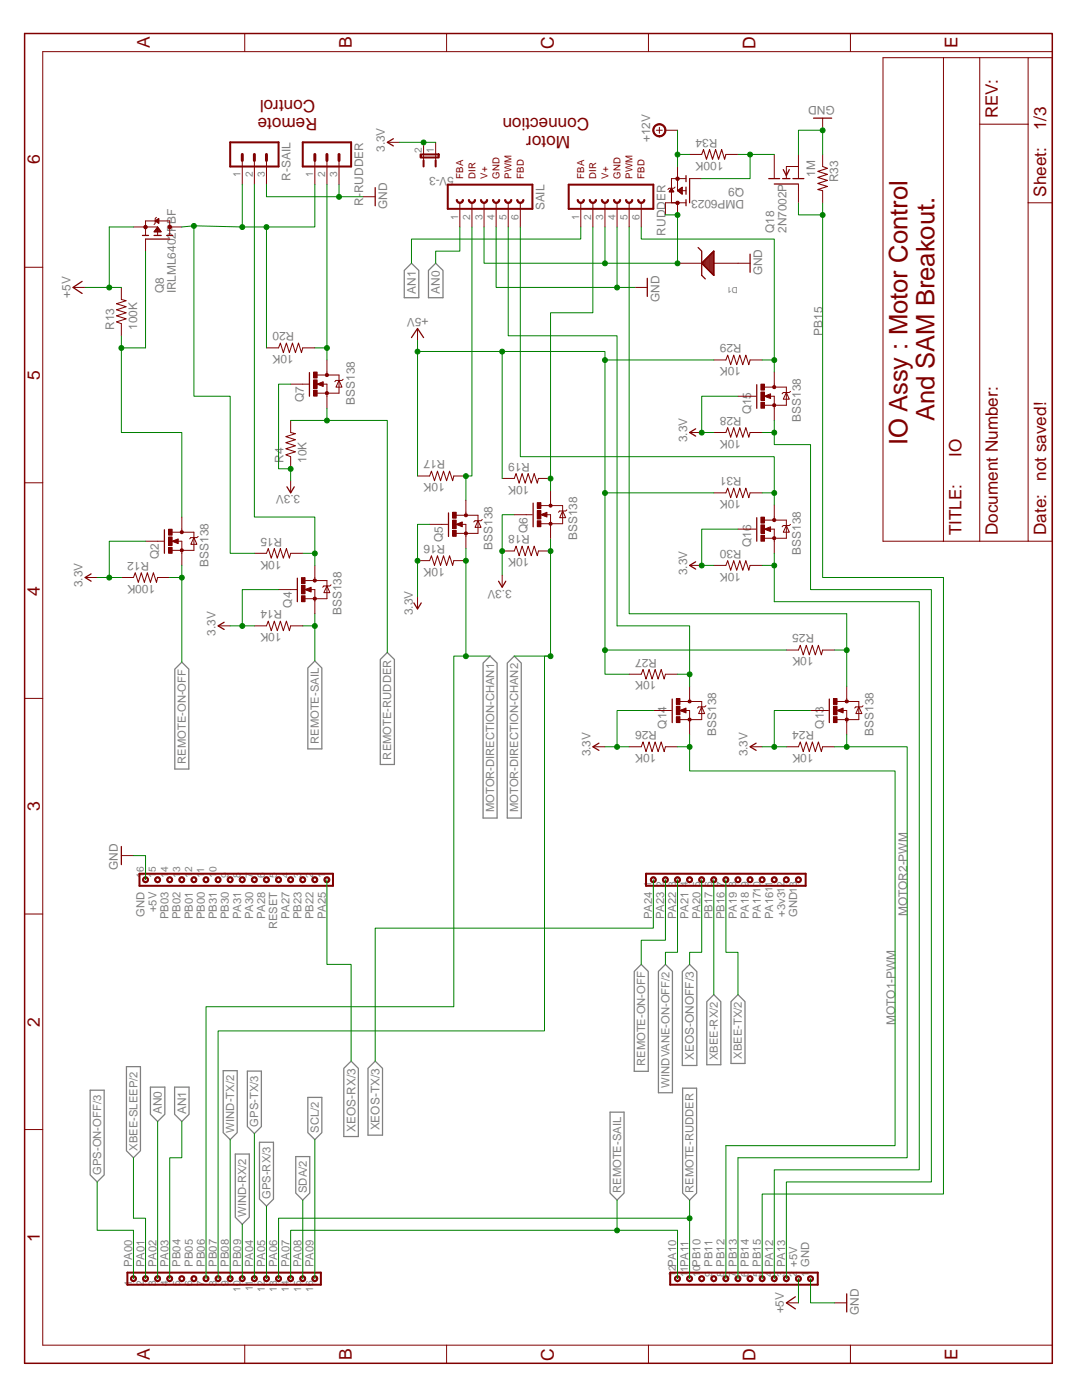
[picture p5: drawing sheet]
<svg xmlns="http://www.w3.org/2000/svg" width="216mm" height="279mm" viewBox="0 0 216 279" stroke-linecap="round" stroke-linejoin="round" font-family="sans-serif">
<defs><g id="words">
<g font-size="5.1" fill="#800000">
<text x="181.1" y="88.8" transform="rotate(-90 181.1 88.8)">IO Assy : Motor Control</text>
<text x="186.5" y="84.1" transform="rotate(-90 186.5 84.1)">And SAM Breakout.</text>
</g>
<g font-size="3.5" fill="#800000">
<text x="29.9" y="9.7" transform="rotate(-90 29.9 9.7)">A</text>
<text x="70.2" y="9.7" transform="rotate(-90 70.2 9.7)">B</text>
<text x="110.5" y="9.8" transform="rotate(-90 110.5 9.8)">C</text>
<text x="150.8" y="9.8" transform="rotate(-90 150.8 9.8)">D</text>
<text x="191.1" y="9.7" transform="rotate(-90 191.1 9.7)">E</text>
<text x="8" y="32.8" transform="rotate(-90 8 32.8)">6</text>
<text x="8" y="75.8" transform="rotate(-90 8 75.8)">5</text>
<text x="8" y="118.9" transform="rotate(-90 8 118.9)">4</text>
<text x="8" y="161.9" transform="rotate(-90 8 161.9)">3</text>
<text x="8" y="204.9" transform="rotate(-90 8 204.9)">2</text>
<text x="8" y="247.9" transform="rotate(-90 8 247.9)">1</text>
<text x="29.9" y="271.4" transform="rotate(-90 29.9 271.4)">A</text>
<text x="70.2" y="271.4" transform="rotate(-90 70.2 271.4)">B</text>
<text x="110.5" y="271.5" transform="rotate(-90 110.5 271.5)">C</text>
<text x="150.8" y="271.5" transform="rotate(-90 150.8 271.5)">D</text>
<text x="191.1" y="271.4" transform="rotate(-90 191.1 271.4)">E</text>
</g>
<g font-size="3.4" fill="#800000">
<text x="62.9" y="20" transform="rotate(-180 62.9 20)">Control</text>
<text x="63.4" y="23.6" transform="rotate(-180 63.4 23.6)">Remote</text>
<text x="117.6" y="23.6" transform="rotate(-180 117.6 23.6)">Connection</text>
<text x="199.1" y="23.6" transform="rotate(-90 199.1 23.6)">REV:</text>
<text x="113.7" y="27.2" transform="rotate(-180 113.7 27.2)">Motor</text>
<text x="208.8" y="26" transform="rotate(-90 208.8 26)">1/3</text>
<text x="208.8" y="39.3" transform="rotate(-90 208.8 39.3)">Sheet:</text>
<text x="191.9" y="91.1" transform="rotate(-90 191.9 91.1)">IO</text>
<text x="208.8" y="96" transform="rotate(-90 208.8 96)">not saved!</text>
<text x="191.9" y="106.8" transform="rotate(-90 191.9 106.8)">TITLE:</text>
<text x="199.1" y="106.8" transform="rotate(-90 199.1 106.8)">Document Number:</text>
<text x="208.8" y="106.8" transform="rotate(-90 208.8 106.8)">Date:</text>
</g>
<g font-size="2.4" fill="#808080">
<text x="166.6" y="21.2" transform="rotate(-180 166.6 21.2)">GND</text>
<text x="129.8" y="28.4" transform="rotate(-90 129.8 28.4)">+12V</text>
<text x="143.2" y="27.7" transform="rotate(-180 143.2 27.7)">R34</text>
<text x="76.8" y="30.3" transform="rotate(-90 76.8 30.3)">3.3V</text>
<text x="90.6" y="35.4" transform="rotate(-180 90.6 35.4)">5V-3</text>
<text x="144.3" y="32.3" transform="rotate(-180 144.3 32.3)">100K</text>
<text x="162.7" y="35.3" transform="rotate(-90 162.7 35.3)">1M</text>
<text x="58" y="36" transform="rotate(-90 58 36)">R-SAIL</text>
<text x="72.5" y="41.1" transform="rotate(-90 72.5 41.1)">R-RUDDER</text>
<text x="77.3" y="41.7" transform="rotate(-90 77.3 41.7)">GND</text>
<text x="108.6" y="42" transform="rotate(-90 108.6 42)">SAIL</text>
<text x="148.5" y="40" transform="rotate(-180 148.5 40)">DMP6023</text>
<text x="148.5" y="37.6" transform="rotate(-180 148.5 37.6)">Q9</text>
<text x="167.3" y="36.4" transform="rotate(-90 167.3 36.4)">R33</text>
<text x="132.8" y="47" transform="rotate(-90 132.8 47)">RUDDER</text>
<text x="154.5" y="46.5" transform="rotate(-90 154.5 46.5)">Q18</text>
<text x="156.9" y="46.5" transform="rotate(-90 156.9 46.5)">2N7002P</text>
<text x="14.1" y="59.5" transform="rotate(-90 14.1 59.5)">+5V</text>
<text x="32.7" y="58.6" transform="rotate(-90 32.7 58.6)">Q8</text>
<text x="35.1" y="58.6" transform="rotate(-90 35.1 58.6)">IRLML6402PBF</text>
<text x="83" y="58.6" transform="rotate(-90 83 58.6)">AN1</text>
<text x="87.8" y="58.6" transform="rotate(-90 87.8 58.6)">AN0</text>
<text x="152.1" y="54.9" transform="rotate(-90 152.1 54.9)">GND</text>
<text x="22.8" y="65.8" transform="rotate(-90 22.8 65.8)">R13</text>
<text x="27.3" y="65.8" transform="rotate(-90 27.3 65.8)">100K</text>
<text x="85.5" y="63.4" transform="rotate(-180 85.5 63.4)">+5V</text>
<text x="131.6" y="60.2" transform="rotate(-90 131.6 60.2)">GND</text>
<text x="58.6" y="70.9" transform="rotate(-180 58.6 70.9)">10K</text>
<text x="58.7" y="66.3" transform="rotate(-180 58.7 66.3)">R20</text>
<text x="148" y="68.7" transform="rotate(-180 148 68.7)">R29</text>
<text x="164.1" y="67" transform="rotate(-90 164.1 67)">PB15</text>
<text x="147.8" y="73.3" transform="rotate(-180 147.8 73.3)">10K</text>
<text x="60.6" y="80.3" transform="rotate(-90 60.6 80.3)">Q7</text>
<text x="70.8" y="80.8" transform="rotate(-90 70.8 80.8)">BSS138</text>
<text x="148" y="83.2" transform="rotate(-180 148 83.2)">R28</text>
<text x="149.9" y="82.7" transform="rotate(-90 149.9 82.7)">Q15</text>
<text x="137.1" y="88.2" transform="rotate(-90 137.1 88.2)">3.3V</text>
<text x="147.8" y="87.8" transform="rotate(-180 147.8 87.8)">10K</text>
<text x="159.8" y="84.1" transform="rotate(-90 159.8 84.1)">BSS138</text>
<text x="56.6" y="92.4" transform="rotate(-90 56.6 92.4)">R4</text>
<text x="61.1" y="92.4" transform="rotate(-90 61.1 92.4)">10K</text>
<text x="88.9" y="91.9" transform="rotate(-180 88.9 91.9)">R17</text>
<text x="105.7" y="92.4" transform="rotate(-180 105.7 92.4)">R19</text>
<text x="148" y="95.3" transform="rotate(-180 148 95.3)">R31</text>
<text x="59.9" y="98.8" transform="rotate(-180 59.9 98.8)">3.3V</text>
<text x="88.7" y="96.4" transform="rotate(-180 88.7 96.4)">10K</text>
<text x="105.6" y="96.9" transform="rotate(-180 105.6 96.9)">10K</text>
<text x="147.8" y="99.8" transform="rotate(-180 147.8 99.8)">10K</text>
<text x="56.3" y="107.3" transform="rotate(-180 56.3 107.3)">R15</text>
<text x="105.3" y="106.3" transform="rotate(-90 105.3 106.3)">Q6</text>
<text x="105.7" y="106.8" transform="rotate(-180 105.7 106.8)">R18</text>
<text x="115.2" y="107.8" transform="rotate(-90 115.2 107.8)">BSS138</text>
<text x="29.8" y="112.1" transform="rotate(-180 29.8 112.1)">R12</text>
<text x="31.7" y="111.6" transform="rotate(-90 31.7 111.6)">Q2</text>
<text x="41.6" y="113.1" transform="rotate(-90 41.6 113.1)">BSS138</text>
<text x="56.2" y="111.9" transform="rotate(-180 56.2 111.9)">10K</text>
<text x="88.4" y="108.3" transform="rotate(-90 88.4 108.3)">Q5</text>
<text x="88.7" y="113.3" transform="rotate(-180 88.7 113.3)">10K</text>
<text x="88.9" y="108.8" transform="rotate(-180 88.9 108.8)">R16</text>
<text x="98.3" y="109.7" transform="rotate(-90 98.3 109.7)">BSS138</text>
<text x="105.6" y="111.4" transform="rotate(-180 105.6 111.4)">10K</text>
<text x="148" y="109.7" transform="rotate(-180 148 109.7)">R30</text>
<text x="149.9" y="109.2" transform="rotate(-90 149.9 109.2)">Q16</text>
<text x="159.8" y="110.7" transform="rotate(-90 159.8 110.7)">BSS138</text>
<text x="16.5" y="117.2" transform="rotate(-90 16.5 117.2)">3.3V</text>
<text x="30.9" y="116.7" transform="rotate(-180 30.9 116.7)">100K</text>
<text x="102.1" y="117.7" transform="rotate(-180 102.1 117.7)">3.3V</text>
<text x="137.1" y="114.8" transform="rotate(-90 137.1 114.8)">3.3V</text>
<text x="147.8" y="114.3" transform="rotate(-180 147.8 114.3)">10K</text>
<text x="56.3" y="121.8" transform="rotate(-180 56.3 121.8)">R14</text>
<text x="58.2" y="121.3" transform="rotate(-90 58.2 121.3)">Q4</text>
<text x="68.1" y="122.7" transform="rotate(-90 68.1 122.7)">BSS138</text>
<text x="82.4" y="122.8" transform="rotate(-90 82.4 122.8)">3.3V</text>
<text x="43" y="126.8" transform="rotate(-90 43 126.8)">3.3V</text>
<text x="56.2" y="126.3" transform="rotate(-180 56.2 126.3)">10K</text>
<text x="131.1" y="131.4" transform="rotate(-180 131.1 131.4)">R27</text>
<text x="162.3" y="131.2" transform="rotate(-180 162.3 131.2)">10K</text>
<text x="162.5" y="126.6" transform="rotate(-180 162.5 126.6)">R25</text>
<text x="131" y="136" transform="rotate(-180 131 136)">10K</text>
<text x="131.1" y="145.9" transform="rotate(-180 131.1 145.9)">R26</text>
<text x="133" y="145.4" transform="rotate(-90 133 145.4)">Q14</text>
<text x="142.9" y="146.9" transform="rotate(-90 142.9 146.9)">BSS138</text>
<text x="162.5" y="145.9" transform="rotate(-180 162.5 145.9)">R24</text>
<text x="164.4" y="145.4" transform="rotate(-90 164.4 145.4)">Q13</text>
<text x="174.3" y="146.9" transform="rotate(-90 174.3 146.9)">BSS138</text>
<text x="117.8" y="151" transform="rotate(-90 117.8 151)">3.3V</text>
<text x="131" y="150.5" transform="rotate(-180 131 150.5)">10K</text>
<text x="149.2" y="151" transform="rotate(-90 149.2 151)">3.3V</text>
<text x="162.3" y="150.5" transform="rotate(-180 162.3 150.5)">10K</text>
<text x="23.5" y="173.6" transform="rotate(-90 23.5 173.6)">GND</text>
<text x="181" y="182.8" transform="rotate(-90 181 182.8)">MOTOR2-PWM</text>
<text x="178.6" y="204.5" transform="rotate(-90 178.6 204.5)">MOTO1-PWM</text>
<text x="138.5" y="211.5" transform="rotate(-90 138.5 211.5)">XEOS-ONOFF/3</text>
<text x="32.3" y="222.4" transform="rotate(-90 32.3 222.4)">AN0</text>
<text x="37.1" y="222.4" transform="rotate(-90 37.1 222.4)">AN1</text>
<text x="70.9" y="225.9" transform="rotate(-90 70.9 225.9)">XEOS-RX/3</text>
<text x="75.7" y="225.6" transform="rotate(-90 75.7 225.6)">XEOS-TX/3</text>
<text x="156.4" y="262.1" transform="rotate(-90 156.4 262.1)">+5V</text>
<text x="171.4" y="262.4" transform="rotate(-90 171.4 262.4)">GND</text>
</g>
<g font-size="2.2" fill="#808080">
<text x="63.6" y="148.5" transform="rotate(-90 63.6 148.5)">REMOTE-SAIL</text>
<text x="37.1" y="152.4" transform="rotate(-90 37.1 152.4)">REMOTE-ON-OFF</text>
<text x="78.1" y="151.6" transform="rotate(-90 78.1 151.6)">REMOTE-RUDDER</text>
<text x="98.6" y="162.1" transform="rotate(-90 98.6 162.1)">MOTOR-DIRECTION-CHAN1</text>
<text x="103.4" y="162.1" transform="rotate(-90 103.4 162.1)">MOTOR-DIRECTION-CHAN2</text>
<text x="28.8" y="183" transform="rotate(-90 28.8 183)">GND</text>
<text x="31.2" y="182.1" transform="rotate(-90 31.2 182.1)">+5V</text>
<text x="33.6" y="183.5" transform="rotate(-90 33.6 183.5)">PB03</text>
<text x="36" y="183.5" transform="rotate(-90 36 183.5)">PB02</text>
<text x="38.5" y="183.5" transform="rotate(-90 38.5 183.5)">PB01</text>
<text x="40.9" y="183.5" transform="rotate(-90 40.9 183.5)">PB00</text>
<text x="43.3" y="183.5" transform="rotate(-90 43.3 183.5)">PB31</text>
<text x="45.7" y="183.5" transform="rotate(-90 45.7 183.5)">PB30</text>
<text x="48.1" y="183.3" transform="rotate(-90 48.1 183.3)">PA31</text>
<text x="50.5" y="183.3" transform="rotate(-90 50.5 183.3)">PA30</text>
<text x="52.9" y="183.3" transform="rotate(-90 52.9 183.3)">PA28</text>
<text x="55.3" y="185.5" transform="rotate(-90 55.3 185.5)">RESET</text>
<text x="57.7" y="183.3" transform="rotate(-90 57.7 183.3)">PA27</text>
<text x="60.2" y="183.5" transform="rotate(-90 60.2 183.5)">PB23</text>
<text x="62.6" y="183.5" transform="rotate(-90 62.6 183.5)">PB22</text>
<text x="65" y="183.3" transform="rotate(-90 65 183.3)">PA25</text>
<text x="130.1" y="183.3" transform="rotate(-90 130.1 183.3)">PA24</text>
<text x="132.5" y="183.3" transform="rotate(-90 132.5 183.3)">PA23</text>
<text x="134.9" y="183.3" transform="rotate(-90 134.9 183.3)">PA22</text>
<text x="137.4" y="183.3" transform="rotate(-90 137.4 183.3)">PA21</text>
<text x="139.8" y="183.3" transform="rotate(-90 139.8 183.3)">PA20</text>
<text x="142.2" y="183.5" transform="rotate(-90 142.2 183.5)">PB17</text>
<text x="144.6" y="183.5" transform="rotate(-90 144.6 183.5)">PB16</text>
<text x="147" y="183.3" transform="rotate(-90 147 183.3)">PA19</text>
<text x="149.4" y="183.3" transform="rotate(-90 149.4 183.3)">PA18</text>
<text x="151.8" y="183.3" transform="rotate(-90 151.8 183.3)">PA1710</text>
<text x="154.2" y="183.3" transform="rotate(-90 154.2 183.3)">PA1611</text>
<text x="156.7" y="182.9" transform="rotate(-90 156.7 182.9)">+3v312</text>
<text x="159.1" y="183" transform="rotate(-90 159.1 183)">GND13</text>
<text x="128.7" y="212.8" transform="rotate(-90 128.7 212.8)">REMOTE-ON-OFF</text>
<text x="143.2" y="211.6" transform="rotate(-90 143.2 211.6)">XBEE-RX/2</text>
<text x="148" y="211.3" transform="rotate(-90 148 211.3)">XBEE-TX/2</text>
<text x="133.6" y="217.1" transform="rotate(-90 133.6 217.1)">WINDVANE-ON-OFF/2</text>
<text x="46.7" y="226" transform="rotate(-90 46.7 226)">WIND-TX/2</text>
<text x="51.5" y="224.8" transform="rotate(-90 51.5 224.8)">GPS-TX/3</text>
<text x="63.6" y="226" transform="rotate(-90 63.6 226)">SCL/2</text>
<text x="27.4" y="229.7" transform="rotate(-90 27.4 229.7)">XBEE-SLEEP/2</text>
<text x="20.2" y="234.5" transform="rotate(-90 20.2 234.5)">GPS-ON-OFF/3</text>
<text x="54" y="239.3" transform="rotate(-90 54 239.3)">GPS-RX/3</text>
<text x="61.2" y="238.1" transform="rotate(-90 61.2 238.1)">SDA/2</text>
<text x="123.9" y="238.1" transform="rotate(-90 123.9 238.1)">REMOTE-SAIL</text>
<text x="138.4" y="238.1" transform="rotate(-90 138.4 238.1)">REMOTE-RUDDER</text>
<text x="49.1" y="242.9" transform="rotate(-90 49.1 242.9)">WIND-RX/2</text>
<text x="26.4" y="252.8" transform="rotate(-90 26.4 252.8)">PA00</text>
<text x="28.8" y="252.8" transform="rotate(-90 28.8 252.8)">PA01</text>
<text x="31.2" y="252.8" transform="rotate(-90 31.2 252.8)">PA02</text>
<text x="33.6" y="252.8" transform="rotate(-90 33.6 252.8)">PA03</text>
<text x="36" y="252.8" transform="rotate(-90 36 252.8)">PB04</text>
<text x="38.5" y="252.8" transform="rotate(-90 38.5 252.8)">PB05</text>
<text x="40.9" y="252.8" transform="rotate(-90 40.9 252.8)">PB06</text>
<text x="43.3" y="252.8" transform="rotate(-90 43.3 252.8)">PB07</text>
<text x="45.7" y="252.8" transform="rotate(-90 45.7 252.8)">PB08</text>
<text x="48.1" y="252.8" transform="rotate(-90 48.1 252.8)">PB09</text>
<text x="50.5" y="252.8" transform="rotate(-90 50.5 252.8)">PA04</text>
<text x="52.9" y="252.8" transform="rotate(-90 52.9 252.8)">PA05</text>
<text x="55.3" y="252.8" transform="rotate(-90 55.3 252.8)">PA06</text>
<text x="57.7" y="252.8" transform="rotate(-90 57.7 252.8)">PA07</text>
<text x="60.2" y="252.8" transform="rotate(-90 60.2 252.8)">PA08</text>
<text x="62.6" y="252.8" transform="rotate(-90 62.6 252.8)">PA09</text>
<text x="142.2" y="252.8" transform="rotate(-90 142.2 252.8)">PB11</text>
<text x="144.6" y="252.8" transform="rotate(-90 144.6 252.8)">PB12</text>
<text x="147" y="252.8" transform="rotate(-90 147 252.8)">PB13</text>
<text x="149.4" y="252.8" transform="rotate(-90 149.4 252.8)">PB14</text>
<text x="151.8" y="252.8" transform="rotate(-90 151.8 252.8)">PB15</text>
<text x="154.2" y="252.8" transform="rotate(-90 154.2 252.8)">PA12</text>
<text x="156.7" y="252.8" transform="rotate(-90 156.7 252.8)">PA13</text>
<text x="159.1" y="252.8" transform="rotate(-90 159.1 252.8)">+5V</text>
<text x="161.5" y="252.8" transform="rotate(-90 161.5 252.8)">GND</text>
</g>
<g font-size="2" fill="#808080">
<text x="48" y="35.4" transform="rotate(-90 48 35.4)">1</text>
<text x="50.4" y="35.4" transform="rotate(-90 50.4 35.4)">2</text>
<text x="52.8" y="35.4" transform="rotate(-90 52.8 35.4)">3</text>
<text x="62.5" y="35.4" transform="rotate(-90 62.5 35.4)">1</text>
<text x="64.9" y="35.4" transform="rotate(-90 64.9 35.4)">2</text>
<text x="67.3" y="35.4" transform="rotate(-90 67.3 35.4)">3</text>
<text x="84.2" y="30.5" transform="rotate(-90 84.2 30.5)">2</text>
<text x="86.6" y="30.5" transform="rotate(-90 86.6 30.5)">1</text>
<text x="91.4" y="43.8" transform="rotate(-90 91.4 43.8)">1</text>
<text x="93.8" y="43.8" transform="rotate(-90 93.8 43.8)">2</text>
<text x="96.2" y="43.8" transform="rotate(-90 96.2 43.8)">3</text>
<text x="98.7" y="43.8" transform="rotate(-90 98.7 43.8)">4</text>
<text x="101.1" y="43.8" transform="rotate(-90 101.1 43.8)">5</text>
<text x="103.5" y="43.8" transform="rotate(-90 103.5 43.8)">6</text>
<text x="115.5" y="43.8" transform="rotate(-90 115.5 43.8)">1</text>
<text x="118" y="43.8" transform="rotate(-90 118 43.8)">2</text>
<text x="120.4" y="43.8" transform="rotate(-90 120.4 43.8)">3</text>
<text x="122.8" y="43.8" transform="rotate(-90 122.8 43.8)">4</text>
<text x="125.2" y="43.8" transform="rotate(-90 125.2 43.8)">5</text>
<text x="127.6" y="43.8" transform="rotate(-90 127.6 43.8)">6</text>
<text x="28.7" y="175.2" transform="rotate(-90 28.7 175.2)">16</text>
<text x="31.1" y="175.2" transform="rotate(-90 31.1 175.2)">15</text>
<text x="33.5" y="175.2" transform="rotate(-90 33.5 175.2)">14</text>
<text x="35.9" y="175.2" transform="rotate(-90 35.9 175.2)">13</text>
<text x="38.4" y="175.2" transform="rotate(-90 38.4 175.2)">12</text>
<text x="40.8" y="175.2" transform="rotate(-90 40.8 175.2)">11</text>
<text x="43.2" y="175.2" transform="rotate(-90 43.2 175.2)">10</text>
<text x="45.6" y="175.2" transform="rotate(-90 45.6 175.2)">9</text>
<text x="48" y="175.2" transform="rotate(-90 48 175.2)">8</text>
<text x="50.4" y="175.2" transform="rotate(-90 50.4 175.2)">7</text>
<text x="52.8" y="175.2" transform="rotate(-90 52.8 175.2)">6</text>
<text x="55.2" y="175.2" transform="rotate(-90 55.2 175.2)">5</text>
<text x="57.7" y="175.2" transform="rotate(-90 57.7 175.2)">4</text>
<text x="60.1" y="175.2" transform="rotate(-90 60.1 175.2)">3</text>
<text x="62.5" y="175.2" transform="rotate(-90 62.5 175.2)">2</text>
<text x="64.9" y="175.2" transform="rotate(-90 64.9 175.2)">1</text>
<text x="130" y="177" transform="rotate(-90 130 177)">1</text>
<text x="132.4" y="177" transform="rotate(-90 132.4 177)">2</text>
<text x="134.9" y="177" transform="rotate(-90 134.9 177)">3</text>
<text x="137.3" y="177" transform="rotate(-90 137.3 177)">4</text>
<text x="139.7" y="177" transform="rotate(-90 139.7 177)">5</text>
<text x="142.1" y="177" transform="rotate(-90 142.1 177)">6</text>
<text x="144.5" y="177" transform="rotate(-90 144.5 177)">7</text>
<text x="146.9" y="177" transform="rotate(-90 146.9 177)">8</text>
<text x="149.3" y="177" transform="rotate(-90 149.3 177)">9</text>
<text x="26.3" y="256.6" transform="rotate(-90 26.3 256.6)">1</text>
<text x="28.7" y="256.6" transform="rotate(-90 28.7 256.6)">2</text>
<text x="31.1" y="256.6" transform="rotate(-90 31.1 256.6)">3</text>
<text x="33.5" y="256.6" transform="rotate(-90 33.5 256.6)">4</text>
<text x="35.9" y="256.6" transform="rotate(-90 35.9 256.6)">5</text>
<text x="38.4" y="256.6" transform="rotate(-90 38.4 256.6)">6</text>
<text x="40.8" y="256.6" transform="rotate(-90 40.8 256.6)">7</text>
<text x="43.2" y="256.6" transform="rotate(-90 43.2 256.6)">8</text>
<text x="45.6" y="256.6" transform="rotate(-90 45.6 256.6)">9</text>
<text x="48" y="257.8" transform="rotate(-90 48 257.8)">10</text>
<text x="50.4" y="257.6" transform="rotate(-90 50.4 257.6)">11</text>
<text x="52.8" y="257.8" transform="rotate(-90 52.8 257.8)">12</text>
<text x="55.2" y="257.8" transform="rotate(-90 55.2 257.8)">13</text>
<text x="57.7" y="257.8" transform="rotate(-90 57.7 257.8)">14</text>
<text x="60.1" y="257.8" transform="rotate(-90 60.1 257.8)">15</text>
<text x="62.5" y="257.8" transform="rotate(-90 62.5 257.8)">16</text>
<text x="134.9" y="254.8" transform="rotate(-90 134.9 254.8)">12PA10</text>
<text x="137.3" y="254.8" transform="rotate(-90 137.3 254.8)">11PA11</text>
<text x="139.7" y="254.8" transform="rotate(-90 139.7 254.8)">10PB10</text>
<text x="142.1" y="254.8" transform="rotate(-90 142.1 254.8)">9</text>
<text x="144.5" y="254.8" transform="rotate(-90 144.5 254.8)">8</text>
<text x="146.9" y="254.8" transform="rotate(-90 146.9 254.8)">7</text>
<text x="149.3" y="254.8" transform="rotate(-90 149.3 254.8)">6</text>
<text x="151.7" y="254.8" transform="rotate(-90 151.7 254.8)">5</text>
<text x="154.2" y="254.8" transform="rotate(-90 154.2 254.8)">4</text>
<text x="156.6" y="254.8" transform="rotate(-90 156.6 254.8)">3</text>
<text x="159" y="254.8" transform="rotate(-90 159 254.8)">2</text>
<text x="161.4" y="254.8" transform="rotate(-90 161.4 254.8)">1</text>
</g>
<g font-size="1.9" fill="#800000">
<text x="92.4" y="35.6" transform="rotate(-90 92.4 35.6)">FBA</text>
<text x="94.8" y="35.6" transform="rotate(-90 94.8 35.6)">DIR</text>
<text x="97.3" y="35.6" transform="rotate(-90 97.3 35.6)">V+</text>
<text x="99.7" y="35.6" transform="rotate(-90 99.7 35.6)">GND</text>
<text x="102.1" y="35.6" transform="rotate(-90 102.1 35.6)">PWM</text>
<text x="104.5" y="35.6" transform="rotate(-90 104.5 35.6)">FBD</text>
<text x="116.6" y="35.6" transform="rotate(-90 116.6 35.6)">FBA</text>
<text x="119" y="35.6" transform="rotate(-90 119 35.6)">DIR</text>
<text x="121.4" y="35.6" transform="rotate(-90 121.4 35.6)">V+</text>
<text x="123.8" y="35.6" transform="rotate(-90 123.8 35.6)">GND</text>
<text x="126.2" y="35.6" transform="rotate(-90 126.2 35.6)">PWM</text>
<text x="128.6" y="35.6" transform="rotate(-90 128.6 35.6)">FBD</text>
</g>
<text font-size="1.7" fill="#808080" x="147.3" y="57.4" transform="rotate(-180 147.3 57.4)">D1</text>
</g></defs>
<g fill="none" stroke="#808080" stroke-width=".25">
<path d="M82.1 52.5l1.5 1.5v5.4h-2.9v-5.4zM86.9 52.5l1.5 1.5v5.4h-2.9v-5.4zM36.3 132.1l1.4 1.4v20h-2.8v-20zM62.8 131.9l1.4 1.4v16.2h-2.8v-16.2zM77.3 130.2l1.4 1.4v21h-2.8v-21zM97.8 130.9l1.4 1.4v31h-2.8v-31zM102.6 130.9l1.4 1.4v31h-2.8v-31zM128 192.5l1.3 1.4v19.9h-2.7v-19.9zM132.8 192.5l1.4 1.4v24.2h-2.8v-24.2zM136.1 193.9l1.5-1.4 1.4 1.4v18.7h-2.9zM142.4 198.5l1.4 1.4v12.6h-2.8v-12.6zM147.3 198.5l1.4 1.4v12.3h-2.8v-12.3z"/>
<path d="M18 217.6h2.8v16.9l-1.4 1.4-1.4-1.4zM25.2 212.9h2.8v16.8l-1.4 1.4-1.4-1.4zM30 217h2.9v5.4l-1.4 1.4-1.5-1.4zM34.8 217h2.9v5.4l-1.4 1.4-1.5-1.4zM44.5 213.7h2.8v12.3l-1.4 1.4-1.4-1.4zM49.4 213.8h2.8v11l-1.4 1.4-1.4-1.4zM61.4 219h2.8v7l-1.4 1.4-1.4-1.4zM68.6 213.2l1.5-1.4 1.4 1.4v13.6h-2.9zM74.9 211.8l1.4 1.4v13.3h-2.9v-13.3zM136.2 217.2h2.8v20.9l-1.4 1.4-1.4-1.4zM46.9 230.3h2.8v12.6l-1.4 1.4-1.4-1.4zM51.8 228h2.8v11.3l-1.4 1.4-1.4-1.4z"/>
<path d="M59 230.8h2.8v7.3l-1.4 1.4-1.4-1.4zM121.7 222h2.8v16.1l-1.4 1.4-1.4-1.4z"/>
</g>
<path d="M25.4 254h38.6v2.4h-38.6z" fill="none" stroke="#800000" stroke-width=".4"/>
<path d="M52.7 254.8a.6 .6 0 0 1 1 .2 .6 .6 0 0 1-.5 .8v-.3a.37 .37 0 0 1-.4-.5 .37 .37 0 0 1 .6-.1 .37 .37 0 0 1-.1 .6h-.1v.3a.6 .6 0 0 1-.6-.4 .6 .6 0 0 1 .1-.6z" fill-rule="evenodd" fill="#800000"/>
<path d="M52.7 254.8a.6 .6 0 0 1 1 .2 .6 .6 0 0 1-.5 .8v-.3a.37 .37 0 0 1-.4-.5 .37 .37 0 0 1 .6-.1 .37 .37 0 0 1-.1 .6h-.1v.3a.6 .6 0 0 1-.6-.4 .6 .6 0 0 1 .1-.6z" fill="none" stroke="#800000" stroke-width=".2"/>
<path d="M62.4 254.8a.61 .61 0 0 1 1 .1 .61 .61 0 0 1-.6 .9v-.3a.37 .37 0 0 1-.3-.5 .37 .37 0 0 1 .6-.1 .37 .37 0 0 1-.2 .6h-.1v.3a.61 .61 0 0 1-.5-.4 .61 .61 0 0 1 .1-.6z" fill-rule="evenodd" fill="#800000"/>
<path d="M62.4 254.8a.61 .61 0 0 1 1 .1 .61 .61 0 0 1-.6 .9v-.3a.37 .37 0 0 1-.3-.5 .37 .37 0 0 1 .6-.1 .37 .37 0 0 1-.2 .6h-.1v.3a.61 .61 0 0 1-.5-.4 .61 .61 0 0 1 .1-.6z" fill="none" stroke="#800000" stroke-width=".2"/>
<path d="M60 254.8a.61 .61 0 0 1 1 .1 .61 .61 0 0 1-.6 .9v-.3a.37 .37 0 0 1-.3-.5 .37 .37 0 0 1 .6-.1 .37 .37 0 0 1-.2 .6h-.1v.3a.61 .61 0 0 1-.6-.4 .61 .61 0 0 1 .2-.6z" fill-rule="evenodd" fill="#800000"/>
<path d="M60 254.8a.61 .61 0 0 1 1 .1 .61 .61 0 0 1-.6 .9v-.3a.37 .37 0 0 1-.3-.5 .37 .37 0 0 1 .6-.1 .37 .37 0 0 1-.2 .6h-.1v.3a.61 .61 0 0 1-.6-.4 .61 .61 0 0 1 .2-.6z" fill="none" stroke="#800000" stroke-width=".2"/>
<path d="M57.6 254.8a.6 .6 0 0 1 1 .2 .6 .6 0 0 1-.6 .8v-.3a.37 .37 0 0 1-.3-.5 .37 .37 0 0 1 .6-.1 .37 .37 0 0 1-.2 .6h-.1v.3a.6 .6 0 0 1-.6-.4 .6 .6 0 0 1 .2-.6z" fill-rule="evenodd" fill="#800000"/>
<path d="M57.6 254.8a.6 .6 0 0 1 1 .2 .6 .6 0 0 1-.6 .8v-.3a.37 .37 0 0 1-.3-.5 .37 .37 0 0 1 .6-.1 .37 .37 0 0 1-.2 .6h-.1v.3a.6 .6 0 0 1-.6-.4 .6 .6 0 0 1 .2-.6z" fill="none" stroke="#800000" stroke-width=".2"/>
<path d="M55.2 254.8a.6 .6 0 0 1 .9 .2 .6 .6 0 0 1-.5 .8v-.3a.37 .37 0 0 1-.3-.5 .37 .37 0 0 1 .6-.1 .37 .37 0 0 1-.2 .6h-.1v.3a.6 .6 0 0 1-.6-.4 .6 .6 0 0 1 .2-.6z" fill-rule="evenodd" fill="#800000"/>
<path d="M55.2 254.8a.6 .6 0 0 1 .9 .2 .6 .6 0 0 1-.5 .8v-.3a.37 .37 0 0 1-.3-.5 .37 .37 0 0 1 .6-.1 .37 .37 0 0 1-.2 .6h-.1v.3a.6 .6 0 0 1-.6-.4 .6 .6 0 0 1 .2-.6z" fill="none" stroke="#800000" stroke-width=".2"/>
<path d="M50.3 254.8a.6 .6 0 0 1 1 .2 .6 .6 0 0 1-.5 .8v-.3a.37 .37 0 0 1-.4-.5 .37 .37 0 0 1 .6-.1 .37 .37 0 0 1-.1 .6h-.1v.3a.6 .6 0 0 1-.6-.4 .6 .6 0 0 1 .1-.6z" fill-rule="evenodd" fill="#800000"/>
<path d="M50.3 254.8a.6 .6 0 0 1 1 .2 .6 .6 0 0 1-.5 .8v-.3a.37 .37 0 0 1-.4-.5 .37 .37 0 0 1 .6-.1 .37 .37 0 0 1-.1 .6h-.1v.3a.6 .6 0 0 1-.6-.4 .6 .6 0 0 1 .1-.6z" fill="none" stroke="#800000" stroke-width=".2"/>
<path d="M47.9 254.8a.6 .6 0 0 1 1 .2 .6 .6 0 0 1-.6 .8v-.3a.37 .37 0 0 1-.3-.5 .37 .37 0 0 1 .6-.1 .37 .37 0 0 1-.1 .6h-.2v.3a.6 .6 0 0 1-.5-.4 .6 .6 0 0 1 .1-.6z" fill-rule="evenodd" fill="#800000"/>
<path d="M47.9 254.8a.6 .6 0 0 1 1 .2 .6 .6 0 0 1-.6 .8v-.3a.37 .37 0 0 1-.3-.5 .37 .37 0 0 1 .6-.1 .37 .37 0 0 1-.1 .6h-.2v.3a.6 .6 0 0 1-.5-.4 .6 .6 0 0 1 .1-.6z" fill="none" stroke="#800000" stroke-width=".2"/>
<path d="M45.5 254.8a.6 .6 0 0 1 1 .2 .6 .6 0 0 1-.6 .8v-.3a.37 .37 0 0 1-.3-.5 .37 .37 0 0 1 .6-.1 .37 .37 0 0 1-.1 .6h-.2v.3a.6 .6 0 0 1-.5-.4 .6 .6 0 0 1 .1-.6z" fill-rule="evenodd" fill="#800000"/>
<path d="M45.5 254.8a.6 .6 0 0 1 1 .2 .6 .6 0 0 1-.6 .8v-.3a.37 .37 0 0 1-.3-.5 .37 .37 0 0 1 .6-.1 .37 .37 0 0 1-.1 .6h-.2v.3a.6 .6 0 0 1-.5-.4 .6 .6 0 0 1 .1-.6z" fill="none" stroke="#800000" stroke-width=".2"/>
<path d="M43 254.8a.6 .6 0 0 1 1.1 .1 .6 .6 0 0 1-.6 .9v-.3a.37 .37 0 0 1-.3-.5 .37 .37 0 0 1 .6-.1 .37 .37 0 0 1-.2 .6h-.1v.3a.61 .61 0 0 1-.5-1z" fill-rule="evenodd" fill="#800000"/>
<path d="M43 254.8a.6 .6 0 0 1 1.1 .1 .6 .6 0 0 1-.6 .9v-.3a.37 .37 0 0 1-.3-.5 .37 .37 0 0 1 .6-.1 .37 .37 0 0 1-.2 .6h-.1v.3a.61 .61 0 0 1-.5-1z" fill="none" stroke="#800000" stroke-width=".2"/>
<path d="M40.6 254.8a.6 .6 0 0 1 1 .1 .6 .6 0 0 1-.5 .9v-.3a.37 .37 0 0 1-.3-.5 .37 .37 0 0 1 .6-.1 .37 .37 0 0 1-.2 .6h-.1v.3a.61 .61 0 0 1-.5-1z" fill-rule="evenodd" fill="#800000"/>
<path d="M40.6 254.8a.6 .6 0 0 1 1 .1 .6 .6 0 0 1-.5 .9v-.3a.37 .37 0 0 1-.3-.5 .37 .37 0 0 1 .6-.1 .37 .37 0 0 1-.2 .6h-.1v.3a.61 .61 0 0 1-.5-1z" fill="none" stroke="#800000" stroke-width=".2"/>
<path d="M38.2 254.8a.6 .6 0 0 1 1 .1 .6 .6 0 0 1-.5 .9v-.3a.37 .37 0 0 1-.3-.5 .37 .37 0 0 1 .6-.1 .37 .37 0 0 1-.2 .6h-.1v.3a.61 .61 0 0 1-.5-1z" fill-rule="evenodd" fill="#800000"/>
<path d="M38.2 254.8a.6 .6 0 0 1 1 .1 .6 .6 0 0 1-.5 .9v-.3a.37 .37 0 0 1-.3-.5 .37 .37 0 0 1 .6-.1 .37 .37 0 0 1-.2 .6h-.1v.3a.61 .61 0 0 1-.5-1z" fill="none" stroke="#800000" stroke-width=".2"/>
<path d="M35.8 254.8a.6 .6 0 0 1 1 .1 .6 .6 0 0 1-.5 .9v-.3a.37 .37 0 0 1-.4-.5 .37 .37 0 0 1 .7-.1 .37 .37 0 0 1-.2 .6h-.1v.3a.61 .61 0 0 1-.5-1z" fill-rule="evenodd" fill="#800000"/>
<path d="M35.8 254.8a.6 .6 0 0 1 1 .1 .6 .6 0 0 1-.5 .9v-.3a.37 .37 0 0 1-.4-.5 .37 .37 0 0 1 .7-.1 .37 .37 0 0 1-.2 .6h-.1v.3a.61 .61 0 0 1-.5-1z" fill="none" stroke="#800000" stroke-width=".2"/>
<path d="M33.4 254.8a.6 .6 0 0 1 1 .1 .6 .6 0 0 1-.5 .9v-.3a.37 .37 0 0 1-.4-.5 .37 .37 0 0 1 .6-.1 .37 .37 0 0 1-.1 .6h-.1v.3a.61 .61 0 0 1-.5-1z" fill-rule="evenodd" fill="#800000"/>
<path d="M33.4 254.8a.6 .6 0 0 1 1 .1 .6 .6 0 0 1-.5 .9v-.3a.37 .37 0 0 1-.4-.5 .37 .37 0 0 1 .6-.1 .37 .37 0 0 1-.1 .6h-.1v.3a.61 .61 0 0 1-.5-1z" fill="none" stroke="#800000" stroke-width=".2"/>
<path d="M31 254.8a.6 .6 0 0 1 1 .1 .6 .6 0 0 1-.5 .9v-.3a.37 .37 0 0 1-.4-.5 .37 .37 0 0 1 .7-.1 .37 .37 0 0 1-.2 .6h-.1v.3a.61 .61 0 0 1-.5-1z" fill-rule="evenodd" fill="#800000"/>
<path d="M31 254.8a.6 .6 0 0 1 1 .1 .6 .6 0 0 1-.5 .9v-.3a.37 .37 0 0 1-.4-.5 .37 .37 0 0 1 .7-.1 .37 .37 0 0 1-.2 .6h-.1v.3a.61 .61 0 0 1-.5-1z" fill="none" stroke="#800000" stroke-width=".2"/>
<path d="M28.6 254.8a.6 .6 0 0 1 1 .1 .6 .6 0 0 1-.6 .9v-.3a.37 .37 0 0 1-.3-.5 .37 .37 0 0 1 .6-.1 .37 .37 0 0 1-.1 .6h-.2v.3a.61 .61 0 0 1-.4-1z" fill-rule="evenodd" fill="#800000"/>
<path d="M28.6 254.8a.6 .6 0 0 1 1 .1 .6 .6 0 0 1-.6 .9v-.3a.37 .37 0 0 1-.3-.5 .37 .37 0 0 1 .6-.1 .37 .37 0 0 1-.1 .6h-.2v.3a.61 .61 0 0 1-.4-1z" fill="none" stroke="#800000" stroke-width=".2"/>
<path d="M26.2 254.8a.6 .6 0 0 1 1 .2 .6 .6 0 0 1-.6 .8v-.3a.37 .37 0 0 1-.3-.5 .37 .37 0 0 1 .6-.1 .37 .37 0 0 1-.1 .6h-.2v.3a.61 .61 0 0 1-.5-.4 .61 .61 0 0 1 .1-.6z" fill-rule="evenodd" fill="#800000"/>
<g fill="none" stroke="#800000" stroke-width=".2">
<path d="M48.8 6.7v3.6M89.1 6.7v3.6M129.4 6.7v3.6M169.7 6.7v3.6M188.3 11.5v96.5M195.5 11.5v96.5M205.1 11.5h-28.9v96.5h28.9M210 10.3h-201.5v258.2h201.5M195.5 24.8h9.6M205.1 24.8v-13.3h4.9v96.5h-4.9v-67.5M205.1 24.8v15.7M4.9 53.3h3.6"/>
<path d="M205.1 40.5h4.9M4.9 96.4h3.6M4.9 139.4h3.6M4.9 182.4h3.6M4.9 225.4h3.6M26.2 254.8a.6 .6 0 0 1 1 .2 .6 .6 0 0 1-.6 .8v-.3a.37 .37 0 0 1-.3-.5 .37 .37 0 0 1 .6-.1 .37 .37 0 0 1-.1 .6h-.2v.3a.61 .61 0 0 1-.5-.4 .61 .61 0 0 1 .1-.6zM48.8 268.5v3.6M89.1 268.5v3.6M129.4 268.5v3.6M169.7 268.5v3.6"/>
</g>
<path d="M4.9 6.7h205.1v265.4h-205.1z" fill="none" stroke="#800000" stroke-width=".3"/>
<path d="M27.8 174.4h38.6v2.4h-38.6z" fill="none" stroke="#800000" stroke-width=".4"/>
<path d="M38.2 175.2a.6 .6 0 0 1 1 .1 .6 .6 0 0 1-.5 .9v-.3l-.4-.3 .2-.4a.37 .37 0 0 1 .6 .3 .37 .37 0 0 1-.4 .4v.3a.59 .59 0 0 1-.5-.4 .59 .59 0 0 1 0-.6z" fill-rule="evenodd" fill="#800000"/>
<path d="M38.2 175.2a.6 .6 0 0 1 1 .1 .6 .6 0 0 1-.5 .9v-.3l-.4-.3 .2-.4a.37 .37 0 0 1 .6 .3 .37 .37 0 0 1-.4 .4v.3a.59 .59 0 0 1-.5-.4 .59 .59 0 0 1 0-.6z" fill="none" stroke="#800000" stroke-width=".2"/>
<path d="M28.6 175.2a.6 .6 0 0 1 1 .1 .6 .6 0 0 1-.6 .9v-.3l-.3-.3v-.2l.3-.2 .4 .2v.2l-.4 .3v.3a.59 .59 0 0 1-.5-.4 .59 .59 0 0 1 .1-.6z" fill-rule="evenodd" fill="#800000"/>
<path d="M28.6 175.2a.6 .6 0 0 1 1 .1 .6 .6 0 0 1-.6 .9v-.3l-.3-.3v-.2l.3-.2 .4 .2v.2l-.4 .3v.3a.59 .59 0 0 1-.5-.4 .59 .59 0 0 1 .1-.6z" fill="none" stroke="#800000" stroke-width=".2"/>
<path d="M31 175.2a.6 .6 0 0 1 1 .1 .6 .6 0 0 1-.5 .9v-.3l-.4-.3v-.2l.4-.2 .3 .2v.2l-.3 .3v.3a.59 .59 0 0 1-.6-.4 .59 .59 0 0 1 .1-.6z" fill-rule="evenodd" fill="#800000"/>
<path d="M31 175.2a.6 .6 0 0 1 1 .1 .6 .6 0 0 1-.5 .9v-.3l-.4-.3v-.2l.4-.2 .3 .2v.2l-.3 .3v.3a.59 .59 0 0 1-.6-.4 .59 .59 0 0 1 .1-.6z" fill="none" stroke="#800000" stroke-width=".2"/>
<path d="M33.4 175.2a.6 .6 0 0 1 1 .1 .6 .6 0 0 1-.5 .9v-.3l-.4-.3 .2-.4a.37 .37 0 0 1 .5 .3 .37 .37 0 0 1-.3 .4v.3a.59 .59 0 0 1-.6-.4 .59 .59 0 0 1 .1-.6z" fill-rule="evenodd" fill="#800000"/>
<path d="M33.4 175.2a.6 .6 0 0 1 1 .1 .6 .6 0 0 1-.5 .9v-.3l-.4-.3 .2-.4a.37 .37 0 0 1 .5 .3 .37 .37 0 0 1-.3 .4v.3a.59 .59 0 0 1-.6-.4 .59 .59 0 0 1 .1-.6z" fill="none" stroke="#800000" stroke-width=".2"/>
<path d="M35.8 175.2a.6 .6 0 0 1 1 .1 .6 .6 0 0 1-.5 .9v-.3l-.4-.3 .2-.4a.37 .37 0 0 1 .5 .3 .37 .37 0 0 1-.3 .4v.3a.59 .59 0 0 1-.6-.4 .59 .59 0 0 1 .1-.6z" fill-rule="evenodd" fill="#800000"/>
<path d="M35.8 175.2a.6 .6 0 0 1 1 .1 .6 .6 0 0 1-.5 .9v-.3l-.4-.3 .2-.4a.37 .37 0 0 1 .5 .3 .37 .37 0 0 1-.3 .4v.3a.59 .59 0 0 1-.6-.4 .59 .59 0 0 1 .1-.6z" fill="none" stroke="#800000" stroke-width=".2"/>
<path d="M40.6 175.2a.6 .6 0 0 1 1 .1 .6 .6 0 0 1-.5 .9v-.3l-.4-.3 .3-.4a.37 .37 0 0 1 .5 .3 .37 .37 0 0 1-.4 .4v.3a.59 .59 0 0 1-.5-.4 .59 .59 0 0 1 0-.6z" fill-rule="evenodd" fill="#800000"/>
<path d="M40.6 175.2a.6 .6 0 0 1 1 .1 .6 .6 0 0 1-.5 .9v-.3l-.4-.3 .3-.4a.37 .37 0 0 1 .5 .3 .37 .37 0 0 1-.4 .4v.3a.59 .59 0 0 1-.5-.4 .59 .59 0 0 1 0-.6z" fill="none" stroke="#800000" stroke-width=".2"/>
<path d="M43 175.2a.6 .6 0 0 1 1.1 .1 .6 .6 0 0 1-.6 .9v-.3l-.3-.3 .2-.4a.37 .37 0 0 1 .5 .3 .37 .37 0 0 1-.4 .4v.3a.59 .59 0 0 1-.5-.4 .59 .59 0 0 1 0-.6z" fill-rule="evenodd" fill="#800000"/>
<path d="M43 175.2a.6 .6 0 0 1 1.1 .1 .6 .6 0 0 1-.6 .9v-.3l-.3-.3 .2-.4a.37 .37 0 0 1 .5 .3 .37 .37 0 0 1-.4 .4v.3a.59 .59 0 0 1-.5-.4 .59 .59 0 0 1 0-.6z" fill="none" stroke="#800000" stroke-width=".2"/>
<path d="M45.5 175.2a.6 .6 0 0 1 1 .1 .6 .6 0 0 1-.6 .9v-.3l-.3-.3 .2-.4a.37 .37 0 0 1 .5 .3 .37 .37 0 0 1-.4 .4v.3a.6 .6 0 0 1-.5-.4 .6 .6 0 0 1 .1-.6z" fill-rule="evenodd" fill="#800000"/>
<path d="M45.5 175.2a.6 .6 0 0 1 1 .1 .6 .6 0 0 1-.6 .9v-.3l-.3-.3 .2-.4a.37 .37 0 0 1 .5 .3 .37 .37 0 0 1-.4 .4v.3a.6 .6 0 0 1-.5-.4 .6 .6 0 0 1 .1-.6z" fill="none" stroke="#800000" stroke-width=".2"/>
<path d="M47.9 175.2a.6 .6 0 0 1 1 .1 .6 .6 0 0 1-.6 .9v-.3l-.3-.3 .2-.4a.37 .37 0 0 1 .5 .3 .37 .37 0 0 1-.4 .4v.3a.6 .6 0 0 1-.5-.4 .6 .6 0 0 1 .1-.6z" fill-rule="evenodd" fill="#800000"/>
<path d="M47.9 175.2a.6 .6 0 0 1 1 .1 .6 .6 0 0 1-.6 .9v-.3l-.3-.3 .2-.4a.37 .37 0 0 1 .5 .3 .37 .37 0 0 1-.4 .4v.3a.6 .6 0 0 1-.5-.4 .6 .6 0 0 1 .1-.6z" fill="none" stroke="#800000" stroke-width=".2"/>
<path d="M50.3 175.2a.6 .6 0 0 1 1 .1 .6 .6 0 0 1-.5 .9v-.3l-.4-.3 .2-.4a.37 .37 0 0 1 .5 .3 .37 .37 0 0 1-.3 .4v.3a.6 .6 0 0 1-.6-.4 .6 .6 0 0 1 .1-.6z" fill-rule="evenodd" fill="#800000"/>
<path d="M50.3 175.2a.6 .6 0 0 1 1 .1 .6 .6 0 0 1-.5 .9v-.3l-.4-.3 .2-.4a.37 .37 0 0 1 .5 .3 .37 .37 0 0 1-.3 .4v.3a.6 .6 0 0 1-.6-.4 .6 .6 0 0 1 .1-.6z" fill="none" stroke="#800000" stroke-width=".2"/>
<path d="M52.7 175.2a.6 .6 0 0 1 1 .1 .6 .6 0 0 1-.5 .9v-.3l-.4-.3 .2-.4a.37 .37 0 0 1 .5 .3 .37 .37 0 0 1-.3 .4v.3a.6 .6 0 0 1-.6-.4 .6 .6 0 0 1 .1-.6z" fill-rule="evenodd" fill="#800000"/>
<path d="M52.7 175.2a.6 .6 0 0 1 1 .1 .6 .6 0 0 1-.5 .9v-.3l-.4-.3 .2-.4a.37 .37 0 0 1 .5 .3 .37 .37 0 0 1-.3 .4v.3a.6 .6 0 0 1-.6-.4 .6 .6 0 0 1 .1-.6z" fill="none" stroke="#800000" stroke-width=".2"/>
<path d="M55.1 175.2a.6 .6 0 0 1 1 .1 .6 .6 0 0 1-.5 .9v-.3l-.4-.3 .1-.2 .3-.2 .3 .2v.2l-.3 .3v.3a.6 .6 0 0 1-.6-.4 .6 .6 0 0 1 .1-.6z" fill-rule="evenodd" fill="#800000"/>
<path d="M55.1 175.2a.6 .6 0 0 1 1 .1 .6 .6 0 0 1-.5 .9v-.3l-.4-.3 .1-.2 .3-.2 .3 .2v.2l-.3 .3v.3a.6 .6 0 0 1-.6-.4 .6 .6 0 0 1 .1-.6z" fill="none" stroke="#800000" stroke-width=".2"/>
<path d="M57.5 175.2a.6 .6 0 0 1 1 .1 .6 .6 0 0 1-.5 .9v-.3l-.4-.3 .1-.2 .3-.2 .3 .2v.2l-.3 .3v.3a.6 .6 0 0 1-.5-.4 .6 .6 0 0 1 0-.6z" fill-rule="evenodd" fill="#800000"/>
<path d="M57.5 175.2a.6 .6 0 0 1 1 .1 .6 .6 0 0 1-.5 .9v-.3l-.4-.3 .1-.2 .3-.2 .3 .2v.2l-.3 .3v.3a.6 .6 0 0 1-.5-.4 .6 .6 0 0 1 0-.6z" fill="none" stroke="#800000" stroke-width=".2"/>
<path d="M60 175.2a.6 .6 0 0 1 1 .1 .6 .6 0 0 1-.6 .9v-.3l-.4-.3 .1-.2 .3-.2 .3 .2 .1 .2-.4 .3v.3a.59 .59 0 0 1-.6-.4 .59 .59 0 0 1 .2-.6z" fill-rule="evenodd" fill="#800000"/>
<path d="M60 175.2a.6 .6 0 0 1 1 .1 .6 .6 0 0 1-.6 .9v-.3l-.4-.3 .1-.2 .3-.2 .3 .2 .1 .2-.4 .3v.3a.59 .59 0 0 1-.6-.4 .59 .59 0 0 1 .2-.6z" fill="none" stroke="#800000" stroke-width=".2"/>
<path d="M62.4 175.2a.6 .6 0 0 1 1 .1 .6 .6 0 0 1-.6 .9v-.3l-.3-.3v-.2l.3-.2 .3 .2 .1 .2-.4 .3v.3a.59 .59 0 0 1-.5-.4 .59 .59 0 0 1 .1-.6z" fill-rule="evenodd" fill="#800000"/>
<path d="M62.4 175.2a.6 .6 0 0 1 1 .1 .6 .6 0 0 1-.6 .9v-.3l-.3-.3v-.2l.3-.2 .3 .2 .1 .2-.4 .3v.3a.59 .59 0 0 1-.5-.4 .59 .59 0 0 1 .1-.6z" fill="none" stroke="#800000" stroke-width=".2"/>
<path d="M64.8 175.2a.6 .6 0 0 1 1 .1 .6 .6 0 0 1-.6 .9v-.3l-.3-.3v-.2l.3-.2 .3 .2 .1 .2-.4 .3v.3a.59 .59 0 0 1-.5-.4 .59 .59 0 0 1 .1-.6z" fill-rule="evenodd" fill="#800000"/>
<path d="M64.8 175.2a.6 .6 0 0 1 1 .1 .6 .6 0 0 1-.6 .9v-.3l-.3-.3v-.2l.3-.2 .3 .2 .1 .2-.4 .3v.3a.59 .59 0 0 1-.5-.4 .59 .59 0 0 1 .1-.6z" fill="none" stroke="#800000" stroke-width=".2"/>
<path d="M128.9 174.4h31.9v2.4h-31.9z" fill="none" stroke="#800000" stroke-width=".4"/>
<path d="M149.2 175.2a.6 .6 0 0 1 1 .1 .6 .6 0 0 1-.5 .9v-.3l-.4-.3v-.2l.4-.2 .3 .2v.2l-.3 .3v.3a.6 .6 0 0 1-.6-.4 .6 .6 0 0 1 .1-.6z" fill-rule="evenodd" fill="#800000"/>
<path d="M149.2 175.2a.6 .6 0 0 1 1 .1 .6 .6 0 0 1-.5 .9v-.3l-.4-.3v-.2l.4-.2 .3 .2v.2l-.3 .3v.3a.6 .6 0 0 1-.6-.4 .6 .6 0 0 1 .1-.6z" fill="none" stroke="#800000" stroke-width=".2"/>
<path d="M158.9 175.2a.6 .6 0 0 1 1 .1 .6 .6 0 0 1-.6 .9v-.3l-.3-.1-.1-.2 .1-.2 .3-.2 .3 .2 .1 .2-.4 .3v.3a.59 .59 0 0 1-.5-.4 .59 .59 0 0 1 .1-.6z" fill-rule="evenodd" fill="#800000"/>
<path d="M158.9 175.2a.6 .6 0 0 1 1 .1 .6 .6 0 0 1-.6 .9v-.3l-.3-.1-.1-.2 .1-.2 .3-.2 .3 .2 .1 .2-.4 .3v.3a.59 .59 0 0 1-.5-.4 .59 .59 0 0 1 .1-.6z" fill="none" stroke="#800000" stroke-width=".2"/>
<path d="M156.5 175.2a.6 .6 0 0 1 1 .1 .6 .6 0 0 1-.6 .9v-.3l-.3-.1-.1-.2 .1-.2 .3-.2 .3 .2 .1 .2-.4 .3v.3a.59 .59 0 0 1-.6-.4 .59 .59 0 0 1 .2-.6z" fill-rule="evenodd" fill="#800000"/>
<path d="M156.5 175.2a.6 .6 0 0 1 1 .1 .6 .6 0 0 1-.6 .9v-.3l-.3-.1-.1-.2 .1-.2 .3-.2 .3 .2 .1 .2-.4 .3v.3a.59 .59 0 0 1-.6-.4 .59 .59 0 0 1 .2-.6z" fill="none" stroke="#800000" stroke-width=".2"/>
<path d="M154.1 175.2a.6 .6 0 0 1 .9 .1 .6 .6 0 0 1-.5 .9v-.3l-.4-.3 .1-.2 .3-.2 .3 .2v.2l-.3 .3v.3a.59 .59 0 0 1-.6-.4 .59 .59 0 0 1 .2-.6z" fill-rule="evenodd" fill="#800000"/>
<path d="M154.1 175.2a.6 .6 0 0 1 .9 .1 .6 .6 0 0 1-.5 .9v-.3l-.4-.3 .1-.2 .3-.2 .3 .2v.2l-.3 .3v.3a.59 .59 0 0 1-.6-.4 .59 .59 0 0 1 .2-.6z" fill="none" stroke="#800000" stroke-width=".2"/>
<path d="M151.6 175.2a.6 .6 0 0 1 1 .1 .6 .6 0 0 1-.5 .9v-.3l-.4-.3 .1-.2 .3-.2 .3 .2v.2l-.3 .3v.3a.59 .59 0 0 1-.6-.4 .59 .59 0 0 1 .1-.6z" fill-rule="evenodd" fill="#800000"/>
<path d="M151.6 175.2a.6 .6 0 0 1 1 .1 .6 .6 0 0 1-.5 .9v-.3l-.4-.3 .1-.2 .3-.2 .3 .2v.2l-.3 .3v.3a.59 .59 0 0 1-.6-.4 .59 .59 0 0 1 .1-.6z" fill="none" stroke="#800000" stroke-width=".2"/>
<path d="M146.8 175.2a.6 .6 0 0 1 1 .1 .6 .6 0 0 1-.5 .9v-.3l-.4-.3v-.2l.4-.2 .3 .2v.2l-.3 .3v.3a.6 .6 0 0 1-.6-.4 .6 .6 0 0 1 .1-.6z" fill-rule="evenodd" fill="#800000"/>
<path d="M146.8 175.2a.6 .6 0 0 1 1 .1 .6 .6 0 0 1-.5 .9v-.3l-.4-.3v-.2l.4-.2 .3 .2v.2l-.3 .3v.3a.6 .6 0 0 1-.6-.4 .6 .6 0 0 1 .1-.6z" fill="none" stroke="#800000" stroke-width=".2"/>
<path d="M144.4 175.2a.6 .6 0 0 1 1 .1 .6 .6 0 0 1-.6 .9v-.3l-.3-.3 .2-.4a.37 .37 0 0 1 .5 .3 .37 .37 0 0 1-.4 .4v.3a.6 .6 0 0 1-.5-.4 .6 .6 0 0 1 .1-.6z" fill-rule="evenodd" fill="#800000"/>
<path d="M144.4 175.2a.6 .6 0 0 1 1 .1 .6 .6 0 0 1-.6 .9v-.3l-.3-.3 .2-.4a.37 .37 0 0 1 .5 .3 .37 .37 0 0 1-.4 .4v.3a.6 .6 0 0 1-.5-.4 .6 .6 0 0 1 .1-.6z" fill="none" stroke="#800000" stroke-width=".2"/>
<path d="M142 175.2a.6 .6 0 0 1 1 .1 .6 .6 0 0 1-.6 .9v-.3l-.3-.3 .2-.4a.37 .37 0 0 1 .5 .3 .37 .37 0 0 1-.4 .4v.3a.6 .6 0 0 1-.5-.4 .6 .6 0 0 1 .1-.6z" fill-rule="evenodd" fill="#800000"/>
<path d="M142 175.2a.6 .6 0 0 1 1 .1 .6 .6 0 0 1-.6 .9v-.3l-.3-.3 .2-.4a.37 .37 0 0 1 .5 .3 .37 .37 0 0 1-.4 .4v.3a.6 .6 0 0 1-.5-.4 .6 .6 0 0 1 .1-.6z" fill="none" stroke="#800000" stroke-width=".2"/>
<path d="M139.5 175.2a.6 .6 0 0 1 1 .1 .6 .6 0 0 1-.5 .9v-.3l-.3-.3 .2-.4a.37 .37 0 0 1 .5 .3 .37 .37 0 0 1-.4 .4v.3a.6 .6 0 0 1-.5-.4 .6 .6 0 0 1 0-.6z" fill-rule="evenodd" fill="#800000"/>
<path d="M139.5 175.2a.6 .6 0 0 1 1 .1 .6 .6 0 0 1-.5 .9v-.3l-.3-.3 .2-.4a.37 .37 0 0 1 .5 .3 .37 .37 0 0 1-.4 .4v.3a.6 .6 0 0 1-.5-.4 .6 .6 0 0 1 0-.6z" fill="none" stroke="#800000" stroke-width=".2"/>
<path d="M137.1 175.2a.6 .6 0 0 1 1 .1 .6 .6 0 0 1-.5 .9v-.3l-.4-.3 .3-.4a.37 .37 0 0 1 .5 .3 .37 .37 0 0 1-.4 .4v.3a.6 .6 0 0 1-.5-.4 .6 .6 0 0 1 0-.6z" fill-rule="evenodd" fill="#800000"/>
<path d="M137.1 175.2a.6 .6 0 0 1 1 .1 .6 .6 0 0 1-.5 .9v-.3l-.4-.3 .3-.4a.37 .37 0 0 1 .5 .3 .37 .37 0 0 1-.4 .4v.3a.6 .6 0 0 1-.5-.4 .6 .6 0 0 1 0-.6z" fill="none" stroke="#800000" stroke-width=".2"/>
<path d="M134.7 175.2a.6 .6 0 0 1 1 .1 .6 .6 0 0 1-.5 .9v-.3l-.4-.3 .2-.4a.37 .37 0 0 1 .6 .3 .37 .37 0 0 1-.4 .4v.3a.6 .6 0 0 1-.5-.4 .6 .6 0 0 1 0-.6z" fill-rule="evenodd" fill="#800000"/>
<path d="M134.7 175.2a.6 .6 0 0 1 1 .1 .6 .6 0 0 1-.5 .9v-.3l-.4-.3 .2-.4a.37 .37 0 0 1 .6 .3 .37 .37 0 0 1-.4 .4v.3a.6 .6 0 0 1-.5-.4 .6 .6 0 0 1 0-.6z" fill="none" stroke="#800000" stroke-width=".2"/>
<path d="M132.3 175.2a.6 .6 0 0 1 1 .1 .6 .6 0 0 1-.5 .9v-.3l-.4-.3 .2-.4a.37 .37 0 0 1 .5 .3 .37 .37 0 0 1-.3 .4v.3a.59 .59 0 0 1-.6-.4 .59 .59 0 0 1 .1-.6z" fill-rule="evenodd" fill="#800000"/>
<path d="M132.3 175.2a.6 .6 0 0 1 1 .1 .6 .6 0 0 1-.5 .9v-.3l-.4-.3 .2-.4a.37 .37 0 0 1 .5 .3 .37 .37 0 0 1-.3 .4v.3a.59 .59 0 0 1-.6-.4 .59 .59 0 0 1 .1-.6z" fill="none" stroke="#800000" stroke-width=".2"/>
<path d="M129.9 175.2a.6 .6 0 0 1 1 .1 .6 .6 0 0 1-.5 .9v-.3l-.4-.3 .2-.4a.37 .37 0 0 1 .5 .3 .37 .37 0 0 1-.3 .4v.3a.59 .59 0 0 1-.6-.4 .59 .59 0 0 1 .1-.6z" fill-rule="evenodd" fill="#800000"/>
<path d="M129.9 175.2a.6 .6 0 0 1 1 .1 .6 .6 0 0 1-.5 .9v-.3l-.4-.3 .2-.4a.37 .37 0 0 1 .5 .3 .37 .37 0 0 1-.3 .4v.3a.59 .59 0 0 1-.6-.4 .59 .59 0 0 1 .1-.6z" fill="none" stroke="#800000" stroke-width=".2"/>
<path d="M133.7 254h29.5v2.4h-29.5z" fill="none" stroke="#800000" stroke-width=".4"/>
<path d="M134.8 254.8a.6 .6 0 0 1 .9 .2 .6 .6 0 0 1-.5 .8v-.3a.37 .37 0 0 1-.3-.5 .37 .37 0 0 1 .6-.1 .37 .37 0 0 1-.2 .6h-.1v.3a.6 .6 0 0 1-.6-.4 .6 .6 0 0 1 .2-.6z" fill-rule="evenodd" fill="#800000"/>
<path d="M134.8 254.8a.6 .6 0 0 1 .9 .2 .6 .6 0 0 1-.5 .8v-.3a.37 .37 0 0 1-.3-.5 .37 .37 0 0 1 .6-.1 .37 .37 0 0 1-.2 .6h-.1v.3a.6 .6 0 0 1-.6-.4 .6 .6 0 0 1 .2-.6z" fill="none" stroke="#800000" stroke-width=".2"/>
<path d="M137.2 254.8a.6 .6 0 0 1 1 .2 .6 .6 0 0 1-.6 .8v-.3a.37 .37 0 0 1-.3-.5 .37 .37 0 0 1 .6-.1 .37 .37 0 0 1-.2 .6h-.1v.3a.6 .6 0 0 1-.6-.4 .6 .6 0 0 1 .2-.6z" fill-rule="evenodd" fill="#800000"/>
<path d="M137.2 254.8a.6 .6 0 0 1 1 .2 .6 .6 0 0 1-.6 .8v-.3a.37 .37 0 0 1-.3-.5 .37 .37 0 0 1 .6-.1 .37 .37 0 0 1-.2 .6h-.1v.3a.6 .6 0 0 1-.6-.4 .6 .6 0 0 1 .2-.6z" fill="none" stroke="#800000" stroke-width=".2"/>
<path d="M139.6 254.8a.6 .6 0 0 1 1 .2 .6 .6 0 0 1-.6 .8v-.3a.37 .37 0 0 1-.3-.5 .37 .37 0 0 1 .6-.1 .37 .37 0 0 1-.2 .6h-.1v.3a.6 .6 0 0 1-.6-.4 .6 .6 0 0 1 .2-.6z" fill-rule="evenodd" fill="#800000"/>
<path d="M139.6 254.8a.6 .6 0 0 1 1 .2 .6 .6 0 0 1-.6 .8v-.3a.37 .37 0 0 1-.3-.5 .37 .37 0 0 1 .6-.1 .37 .37 0 0 1-.2 .6h-.1v.3a.6 .6 0 0 1-.6-.4 .6 .6 0 0 1 .2-.6z" fill="none" stroke="#800000" stroke-width=".2"/>
<path d="M142 254.8a.6 .6 0 0 1 1 .2 .6 .6 0 0 1-.6 .8v-.3a.37 .37 0 0 1-.3-.5 .37 .37 0 0 1 .6-.1 .37 .37 0 0 1-.1 .6h-.2v.3a.6 .6 0 0 1-.5-.4 .6 .6 0 0 1 .1-.6z" fill-rule="evenodd" fill="#800000"/>
<path d="M142 254.8a.6 .6 0 0 1 1 .2 .6 .6 0 0 1-.6 .8v-.3a.37 .37 0 0 1-.3-.5 .37 .37 0 0 1 .6-.1 .37 .37 0 0 1-.1 .6h-.2v.3a.6 .6 0 0 1-.5-.4 .6 .6 0 0 1 .1-.6z" fill="none" stroke="#800000" stroke-width=".2"/>
<path d="M144.4 254.8a.6 .6 0 0 1 1 .2 .6 .6 0 0 1-.6 .8v-.3a.37 .37 0 0 1-.3-.5 .37 .37 0 0 1 .6-.1 .37 .37 0 0 1-.1 .6h-.2v.3a.6 .6 0 0 1-.5-.4 .6 .6 0 0 1 .1-.6z" fill-rule="evenodd" fill="#800000"/>
<path d="M144.4 254.8a.6 .6 0 0 1 1 .2 .6 .6 0 0 1-.6 .8v-.3a.37 .37 0 0 1-.3-.5 .37 .37 0 0 1 .6-.1 .37 .37 0 0 1-.1 .6h-.2v.3a.6 .6 0 0 1-.5-.4 .6 .6 0 0 1 .1-.6z" fill="none" stroke="#800000" stroke-width=".2"/>
<path d="M146.8 254.8a.6 .6 0 0 1 1 .2 .6 .6 0 0 1-.5 .8v-.3a.37 .37 0 0 1-.4-.5 .37 .37 0 0 1 .6-.1 .37 .37 0 0 1-.1 .6h-.1v.3a.6 .6 0 0 1-.6-.4 .6 .6 0 0 1 .1-.6z" fill-rule="evenodd" fill="#800000"/>
<path d="M146.8 254.8a.6 .6 0 0 1 1 .2 .6 .6 0 0 1-.5 .8v-.3a.37 .37 0 0 1-.4-.5 .37 .37 0 0 1 .6-.1 .37 .37 0 0 1-.1 .6h-.1v.3a.6 .6 0 0 1-.6-.4 .6 .6 0 0 1 .1-.6z" fill="none" stroke="#800000" stroke-width=".2"/>
<path d="M149.2 254.8a.6 .6 0 0 1 1 .2 .6 .6 0 0 1-.5 .8v-.3a.37 .37 0 0 1-.4-.5 .37 .37 0 0 1 .6-.1 .37 .37 0 0 1-.1 .6h-.1v.3a.6 .6 0 0 1-.6-.4 .6 .6 0 0 1 .1-.6z" fill-rule="evenodd" fill="#800000"/>
<path d="M149.2 254.8a.6 .6 0 0 1 1 .2 .6 .6 0 0 1-.5 .8v-.3a.37 .37 0 0 1-.4-.5 .37 .37 0 0 1 .6-.1 .37 .37 0 0 1-.1 .6h-.1v.3a.6 .6 0 0 1-.6-.4 .6 .6 0 0 1 .1-.6z" fill="none" stroke="#800000" stroke-width=".2"/>
<path d="M151.6 254.8a.61 .61 0 0 1 1 .1 .61 .61 0 0 1-.5 .9v-.3a.37 .37 0 0 1-.3-.5 .37 .37 0 0 1 .6-.1 .37 .37 0 0 1-.2 .6h-.1v.3a.61 .61 0 0 1-.6-.4 .61 .61 0 0 1 .1-.6z" fill-rule="evenodd" fill="#800000"/>
<path d="M151.6 254.8a.61 .61 0 0 1 1 .1 .61 .61 0 0 1-.5 .9v-.3a.37 .37 0 0 1-.3-.5 .37 .37 0 0 1 .6-.1 .37 .37 0 0 1-.2 .6h-.1v.3a.61 .61 0 0 1-.6-.4 .61 .61 0 0 1 .1-.6z" fill="none" stroke="#800000" stroke-width=".2"/>
<path d="M154.1 254.8a.61 .61 0 0 1 .9 .1 .61 .61 0 0 1-.5 .9v-.3a.37 .37 0 0 1-.3-.5 .37 .37 0 0 1 .6-.1 .37 .37 0 0 1-.2 .6h-.1v.3a.61 .61 0 0 1-.6-.4 .61 .61 0 0 1 .2-.6z" fill-rule="evenodd" fill="#800000"/>
<path d="M154.1 254.8a.61 .61 0 0 1 .9 .1 .61 .61 0 0 1-.5 .9v-.3a.37 .37 0 0 1-.3-.5 .37 .37 0 0 1 .6-.1 .37 .37 0 0 1-.2 .6h-.1v.3a.61 .61 0 0 1-.6-.4 .61 .61 0 0 1 .2-.6z" fill="none" stroke="#800000" stroke-width=".2"/>
<path d="M156.5 254.8a.61 .61 0 0 1 1 .1 .61 .61 0 0 1-.6 .9v-.3a.37 .37 0 0 1-.3-.5 .37 .37 0 0 1 .6-.1 .37 .37 0 0 1-.2 .6h-.1v.3a.61 .61 0 0 1-.6-.4 .61 .61 0 0 1 .2-.6z" fill-rule="evenodd" fill="#800000"/>
<path d="M156.5 254.8a.61 .61 0 0 1 1 .1 .61 .61 0 0 1-.6 .9v-.3a.37 .37 0 0 1-.3-.5 .37 .37 0 0 1 .6-.1 .37 .37 0 0 1-.2 .6h-.1v.3a.61 .61 0 0 1-.6-.4 .61 .61 0 0 1 .2-.6z" fill="none" stroke="#800000" stroke-width=".2"/>
<path d="M158.9 254.8a.61 .61 0 0 1 1 .1 .61 .61 0 0 1-.6 .9v-.3a.37 .37 0 0 1-.3-.5 .37 .37 0 0 1 .6-.1 .37 .37 0 0 1-.2 .6h-.1v.3a.61 .61 0 0 1-.5-.4 .61 .61 0 0 1 .1-.6z" fill-rule="evenodd" fill="#800000"/>
<path d="M158.9 254.8a.61 .61 0 0 1 1 .1 .61 .61 0 0 1-.6 .9v-.3a.37 .37 0 0 1-.3-.5 .37 .37 0 0 1 .6-.1 .37 .37 0 0 1-.2 .6h-.1v.3a.61 .61 0 0 1-.5-.4 .61 .61 0 0 1 .1-.6z" fill="none" stroke="#800000" stroke-width=".2"/>
<path d="M161.3 254.8a.61 .61 0 0 1 1 .1 .61 .61 0 0 1-.6 .9v-.3a.37 .37 0 0 1-.3-.5 .37 .37 0 0 1 .6-.1 .37 .37 0 0 1-.1 .6h-.2v.3a.61 .61 0 0 1-.5-.4 .61 .61 0 0 1 .1-.6z" fill-rule="evenodd" fill="#800000"/>
<g fill="none" stroke="#800000" stroke-width=".2">
<path d="M48.3 32v4.9M50.8 32v4.9M53.2 32v4.9M62.8 32v4.9M65.2 32v4.9M67.6 32v4.9M72.5 39.3h2.4M29 45.3h2.5v1.7M31.2 43.4l-.2 .2v1l-.3 .2M33.9 47v-2.9h-4.9v2.9M126.7 57.4h2.5M83.3 65.6v2.4"/>
<path d="M24.2 170.8h2.4M161.3 254.8a.61 .61 0 0 1 1 .1 .61 .61 0 0 1-.6 .9v-.3a.37 .37 0 0 1-.3-.5 .37 .37 0 0 1 .6-.1 .37 .37 0 0 1-.1 .6h-.2v.3a.61 .61 0 0 1-.5-.4 .61 .61 0 0 1 .1-.6zM156.9 260h2.4M166.5 260h2.5"/>
</g>
<path d="M74.9 37.4v3.7M28.4 47h1.2M29 47.7h4.9M30.7 47h1.5M33.3 47h1.2M129.2 55.5v3.7M82.1 67.4l1.2-1.8 1.2 1.8M24.2 168.9v3.7M158.7 258.8l-1.8 1.2 1.8 1.2M169 258.2v3.6" fill="none" stroke="#800000" stroke-width=".25"/>
<path d="M45.9 28.4h9.7v4.8h-9.7zM60.4 28.4h9.7v4.8h-9.7z" fill="none" stroke="#800000" stroke-width=".4"/>
<path d="M48.3 30.8v1.2M50.8 30.8v1.2M53.2 30.8v1.2M62.8 30.8v1.2M65.2 30.8v1.2M67.6 30.8v1.2" fill="none" stroke="#800000" stroke-width=".59"/>
<circle cx="29" cy="45.3" r=".34" fill="#800000"/>
<circle cx="29" cy="45.3" r=".34" fill="none" stroke="#800000" stroke-width=".2"/>
<circle cx="33.9" cy="45.3" r=".34" fill="#800000"/>
<g fill="none" stroke="#800000" stroke-width=".2">
<path d="M26.6 45.3h2.4M29 47.7v2.4M30.8 46.2v.1M30.9 46.1v.2M31 44.1l.7-.5v1zM31 45.9v.4M31 44.1h.1M31.1 45.8v.5M31.1 44v.2M31.2 45.6v.7M31.2 43.9v.3M31.3 45.5v.8"/>
<path d="M31.3 43.9v.4M31.4 45.3v1M31.4 43.8v.6M31.5 45.3l.7 1h-1.5zM31.5 45.4v.9M31.5 43.7v.8M31.7 45.6v.7M31.7 43.6v1M31.8 45.7v.6M31.9 45.9v.4M32 46v.3M32.1 46.2v.1"/>
<path d="M33.9 45.3h2.4M88.1 104.6h1.2M91 104.6l1.2-.4v.9zM91.1 102.8h1.9M92.1 104.6h.9v1.8h-2M93 102.2v.6h2.4v3.6h-2.4v.7M95.4 103.9l.6 1.3h-1.2zM96.2 103.7l-.2 .2h-1.2l-.3 .3"/>
<circle cx="33.9" cy="45.3" r=".34"/>
</g>
<path d="M89.5 102.4v4.7" fill="none" stroke="#800000" stroke-width=".25"/>
<path d="M92.1 104.4l-.8 .2 .8 .3v-.3h-.2" fill="none" stroke="#800000" stroke-width=".3"/>
<path d="M92.8 106.2l.2-.1 .2 .1v.5h-.4l-.2-.3z" fill-rule="evenodd" fill="#800000"/>
<path d="M92.8 106.2l.2-.1 .2 .1v.5h-.4l-.2-.3z" fill="none" stroke="#800000" stroke-width=".2"/>
<path d="M92.8 102.6h.4v.5h-.4l-.2-.3z" fill-rule="evenodd" fill="#800000"/>
<path d="M92.8 102.6h.4v.5h-.4l-.2-.3z" fill="none" stroke="#800000" stroke-width=".2"/>
<path d="M90.3 105.9h.7v1.1h-.7z" fill="#800000"/>
<path d="M90.3 105.9h.7v1.1h-.7z" fill="none" stroke="#800000" stroke-width=".2"/>
<path d="M90.3 102.2h.7v1.2h-.7z" fill="#800000"/>
<path d="M90.3 102.2h.7v1.2h-.7z" fill="none" stroke="#800000" stroke-width=".2"/>
<path d="M90.3 103.8h.7v1.7h-.7z" fill="#800000"/>
<g fill="none" stroke="#800000" stroke-width=".2">
<path d="M83.3 95h2.4l.4-1 .6 1.9 .6-1.9 .6 1.9 .6-1.9 .6 1.9 .6-1.9 .6 1.9 .3-.9h2.4M93 99.8v2.4M83.3 111.9h2.4l.4-1 .6 1.9 .6-1.9 .6 1.9 .6-1.9 .6 1.9 .6-1.9 .6 1.9 .3-.9h2.4M85.7 104.6h2.4M90.3 103.8h.7v1.7h-.7zM93 107.1v2.4M105 102.7h1.2M107.9 102.7l1.2-.5v1zM107.9 100.9h2M109 102.7h.9v1.8h-2M109.9 100.3v.6h2.4v3.6h-2.4v.6M112.3 102l.6 1.3h-1.2z"/>
<path d="M113.1 101.7l-.2 .3h-1.2l-.3 .2"/>
</g>
<path d="M106.4 100.4v4.7" fill="none" stroke="#800000" stroke-width=".25"/>
<path d="M109 102.5l-.8 .2 .8 .3v-.3h-.2" fill="none" stroke="#800000" stroke-width=".3"/>
<path d="M109.6 104.3l.3-.1 .2 .1v.5h-.5l-.1-.3z" fill-rule="evenodd" fill="#800000"/>
<path d="M109.6 104.3l.3-.1 .2 .1v.5h-.5l-.1-.3z" fill="none" stroke="#800000" stroke-width=".2"/>
<path d="M109.6 100.7l.3-.1 .2 .1v.4h-.5l-.1-.2z" fill-rule="evenodd" fill="#800000"/>
<path d="M109.6 100.7l.3-.1 .2 .1v.4h-.5l-.1-.2z" fill="none" stroke="#800000" stroke-width=".2"/>
<path d="M107.2 103.9h.7v1.2h-.7z" fill="#800000"/>
<path d="M107.2 103.9h.7v1.2h-.7z" fill="none" stroke="#800000" stroke-width=".2"/>
<path d="M107.2 100.3h.7v1.2h-.7z" fill="#800000"/>
<path d="M107.2 100.3h.7v1.2h-.7z" fill="none" stroke="#800000" stroke-width=".2"/>
<path d="M107.2 101.9h.7v1.7h-.7z" fill="#800000"/>
<g fill="none" stroke="#800000" stroke-width=".2">
<path d="M100.2 95.5h2.4l.4-1 .6 1.9 .6-1.9 .6 1.9 .6-1.9 .6 1.9 .6-1.9 .6 1.9 .2-.9h2.5M109.9 97.9v2.4M31.5 108h1.2M34.4 108l1.2-.5v1zM34.4 106.2h1.9M35.4 108h.9v1.8h-1.9M36.3 105.6v.6h2.4v3.6h-2.4v.6M38.7 107.3l.6 1.3h-1.2zM39.5 107.1l-.2 .2h-1.2l-.3 .2M100.2 110h2.4l.4-1 .6 1.9 .6-1.9 .6 1.9 .6-1.9 .6 1.9 .6-1.9 .6 1.9 .2-.9h2.5M102.6 102.7h2.4M107.2 101.9h.7v1.7h-.7z"/>
<path d="M109.9 105.1v2.4"/>
</g>
<path d="M32.8 105.7v4.7" fill="none" stroke="#800000" stroke-width=".25"/>
<path d="M35.4 107.8l-.8 .2 .8 .3v-.3h-.2" fill="none" stroke="#800000" stroke-width=".3"/>
<path d="M36 109.6h.5l.1 .2-.1 .2-.2 .2-.3-.2z" fill-rule="evenodd" fill="#800000"/>
<path d="M36 109.6h.5l.1 .2-.1 .2-.2 .2-.3-.2z" fill="none" stroke="#800000" stroke-width=".2"/>
<path d="M36 106h.5l.1 .2-.1 .2-.2 .1-.3-.1z" fill-rule="evenodd" fill="#800000"/>
<path d="M36 106h.5l.1 .2-.1 .2-.2 .1-.3-.1z" fill="none" stroke="#800000" stroke-width=".2"/>
<path d="M33.6 109.2h.8v1.2h-.8z" fill="#800000"/>
<path d="M33.6 109.2h.8v1.2h-.8z" fill="none" stroke="#800000" stroke-width=".2"/>
<path d="M33.6 105.6h.8v1.2h-.8z" fill="#800000"/>
<path d="M33.6 105.6h.8v1.2h-.8z" fill="none" stroke="#800000" stroke-width=".2"/>
<path d="M33.6 107.2h.8v1.7h-.8z" fill="#800000"/>
<g fill="none" stroke="#800000" stroke-width=".2">
<path d="M24.2 57.4v2.4l1 .2-2 .6 2 .6-2 .6 2 .6-2 .6 2 .6-2 .6 1 .4v2.4M24.2 115.3h2.4l.4-1 .6 1.9 .6-1.9 .6 1.9 .6-1.9 .6 1.9 .6-1.9 .6 1.9 .3-.9h2.4M29 108h2.5M33.6 107.2h.8v1.7h-.8zM36.3 103.2v2.4M36.3 110.4v2.4M58 117.7h1.2M60.9 117.7l1.2-.5v1zM60.9 115.9h1.9M62 117.7h.8v1.8h-1.9M62.8 115.3v.6h2.4v3.6h-2.4v.6M65.2 116.9l.6 1.4h-1.2z"/>
<path d="M66.1 116.7l-.3 .2h-1.2l-.2 .3"/>
</g>
<path d="M59.3 115.4v4.7" fill="none" stroke="#800000" stroke-width=".25"/>
<path d="M62 117.4l-.9 .3 .9 .2v-.2h-.3" fill="none" stroke="#800000" stroke-width=".3"/>
<path d="M62.6 119.2h.4v.5l-.2 .1-.2-.1z" fill-rule="evenodd" fill="#800000"/>
<path d="M62.6 119.2h.4v.5l-.2 .1-.2-.1z" fill="none" stroke="#800000" stroke-width=".2"/>
<path d="M62.6 115.6h.4v.5l-.2 .1-.2-.1z" fill-rule="evenodd" fill="#800000"/>
<path d="M62.6 115.6h.4v.5l-.2 .1-.2-.1z" fill="none" stroke="#800000" stroke-width=".2"/>
<path d="M60.2 118.9h.7v1.2h-.7z" fill="#800000"/>
<path d="M60.2 118.9h.7v1.2h-.7z" fill="none" stroke="#800000" stroke-width=".2"/>
<path d="M60.2 115.3h.7v1.2h-.7z" fill="#800000"/>
<path d="M60.2 115.3h.7v1.2h-.7z" fill="none" stroke="#800000" stroke-width=".2"/>
<path d="M60.2 116.8h.7v1.7h-.7z" fill="#800000"/>
<g fill="none" stroke="#800000" stroke-width=".2">
<path d="M60.4 76.7h1.2M63.3 76.7l1.2-.5v.9zM63.3 74.8h1.9M64.4 76.7h.8v1.8h-1.9M65.2 74.3v.5h2.4v3.7h-2.4v.6M67.6 75.9l.6 1.4h-1.2zM68.5 75.7l-.3 .2h-1.2l-.2 .3M17 115.3h2.4M50.8 110.4h2.4l.3-.9 .6 1.9 .6-1.9 .6 1.9 .6-1.9 .6 1.9 .7-1.9 .5 1.9 .3-1h2.4M55.6 117.7h2.4M60.2 116.8h.7v1.7h-.7zM62.8 112.8v2.5"/>
<path d="M83.3 119.1v2.4M100.2 114.8v2.4M43.5 124.9h2.4M50.8 124.9h2.4l.3-.9 .6 1.9 .6-1.9 .6 1.9 .6-1.9 .6 1.9 .7-1.9 .5 1.9 .3-1h2.4M62.8 120.1v2.4"/>
</g>
<path d="M61.7 74.4v4.7M18.2 114.5l-1.2 .8 1.2 .7M99.5 116l.7 1.2 .7-1.2M44.7 124.2l-1.2 .7 1.2 .7M82.6 120.3l.7 1.2 .8-1.2" fill="none" stroke="#800000" stroke-width=".25"/>
<path d="M64.4 76.4l-.9 .3 .9 .2v-.2h-.3" fill="none" stroke="#800000" stroke-width=".3"/>
<path d="M65 78.2h.4v.5h-.4z" fill-rule="evenodd" fill="#800000"/>
<path d="M65 78.2h.4v.5h-.4z" fill="none" stroke="#800000" stroke-width=".2"/>
<path d="M65 74.6h.4v.5h-.4z" fill-rule="evenodd" fill="#800000"/>
<path d="M65 74.6h.4v.5h-.4z" fill="none" stroke="#800000" stroke-width=".2"/>
<path d="M62.6 77.9h.7v1.2h-.7z" fill="#800000"/>
<path d="M62.6 77.9h.7v1.2h-.7z" fill="none" stroke="#800000" stroke-width=".2"/>
<path d="M62.6 74.3h.7v1.1h-.7z" fill="#800000"/>
<path d="M62.6 74.3h.7v1.1h-.7z" fill="none" stroke="#800000" stroke-width=".2"/>
<path d="M62.6 75.8h.7v1.7h-.7z" fill="#800000"/>
<path d="M131 26h1.2M131.6 25.4v1.2M53.2 69.4h2.4l.3-.9 .6 1.9 .6-1.9 .6 1.9 .7-1.9 .5 1.9 .7-1.9 .6 1.9 .2-1h2.4M58 76.7h2.4M62.6 75.8h.7v1.7h-.7zM65.2 71.8v2.5M65.2 79.1v2.4M58 83.9v2.4l.9 .3-1.9 .5 1.9 .7-1.9 .5 1.9 .7-1.9 .6 1.9 .6-1.9 .6 1 .3v2.5M58 95.9v2.5" fill="none" stroke="#800000" stroke-width=".2"/>
<path d="M57.3 97.2l.7 1.2 .7-1.2" fill="none" stroke="#800000" stroke-width=".25"/>
<path d="M130.7 25a1.32 1.32 0 0 1 2.1 .6 1.32 1.32 0 0 1-1.2 1.7v-.2a1.08 1.08 0 0 1-.9-1.6 1.08 1.08 0 0 1 1.8-.2 1.08 1.08 0 0 1-.7 1.8h-.2v.2a1.33 1.33 0 0 1-1.3-.9 1.33 1.33 0 0 1 .4-1.4z" fill-rule="evenodd" fill="#800000"/>
<path d="M130.7 25a1.32 1.32 0 0 1 2.1 .6 1.32 1.32 0 0 1-1.2 1.7v-.2a1.08 1.08 0 0 1-.9-1.6 1.08 1.08 0 0 1 1.8-.2 1.08 1.08 0 0 1-.7 1.8h-.2v.2a1.33 1.33 0 0 1-1.3-.9 1.33 1.33 0 0 1 .4-1.4zM132.8 26h2.4M14.6 57.4h2.4M167 140h2M169 139.4v.6h2.4v3.6h-2.4v.6M164.1 141.8h1.2M167 141.8l1.2-.5v1zM168.1 141.8h.9v1.8h-2M171.4 141.1l.6 1.3h-1.2zM172.2 140.8l-.2 .3h-1.2l-.3 .2" fill="none" stroke="#800000" stroke-width=".2"/>
<path d="M16.4 56.2l-1.8 1.2 1.8 1.2M165.5 139.5v4.7" fill="none" stroke="#800000" stroke-width=".25"/>
<path d="M168.1 141.6l-.8 .2 .8 .2v-.2h-.2" fill="none" stroke="#800000" stroke-width=".3"/>
<path d="M168.8 143.4h.4v.4h-.5z" fill-rule="evenodd" fill="#800000"/>
<path d="M168.8 143.4h.4v.4h-.5z" fill="none" stroke="#800000" stroke-width=".2"/>
<path d="M168.8 139.7h.4v.5h-.5z" fill-rule="evenodd" fill="#800000"/>
<path d="M168.8 139.7h.4v.5h-.5z" fill="none" stroke="#800000" stroke-width=".2"/>
<path d="M166.3 143h.7v1.2h-.7z" fill="#800000"/>
<path d="M166.3 143h.7v1.2h-.7z" fill="none" stroke="#800000" stroke-width=".2"/>
<path d="M166.3 139.4h.7v1.2h-.7z" fill="#800000"/>
<path d="M166.3 139.4h.7v1.2h-.7z" fill="none" stroke="#800000" stroke-width=".2"/>
<path d="M166.3 140.9h.7v1.7h-.7z" fill="#800000"/>
<g fill="none" stroke="#800000" stroke-width=".2">
<path d="M135.7 140h1.9M137.6 139.4v.6h2.4v3.6h-2.4v.6M156.9 129.7h2.4l.4-.9 .6 1.9 .6-1.9 .6 1.9 .6-1.9 .6 1.9 .6-1.9 .6 1.9 .2-1h2.4M169 137v2.4M132.8 141.8h1.2M135.7 141.8l1.2-.5v1zM136.8 141.8h.8v1.8h-1.9M140 141.1l.6 1.3h-1.2zM140.9 140.8l-.3 .3h-1.2l-.2 .2M149.7 149h2.4M156.9 149h2.4l.4-.9 .6 1.9 .6-1.9 .6 1.9 .6-1.9 .6 1.9 .6-1.9 .6 1.9 .2-1h2.4M161.7 141.8h2.4"/>
<path d="M166.3 140.9h.7v1.7h-.7zM169 144.2v2.4"/>
</g>
<path d="M134.1 139.5v4.7M150.9 148.3l-1.2 .7 1.2 .8" fill="none" stroke="#800000" stroke-width=".25"/>
<path d="M136.8 141.6l-.9 .2 .9 .2v-.2h-.3" fill="none" stroke="#800000" stroke-width=".3"/>
<path d="M137.4 143.4h.4l.1 .2-.1 .2h-.4z" fill-rule="evenodd" fill="#800000"/>
<path d="M137.4 143.4h.4l.1 .2-.1 .2h-.4z" fill="none" stroke="#800000" stroke-width=".2"/>
<path d="M137.4 139.8h.4l.1 .2-.1 .2h-.4z" fill-rule="evenodd" fill="#800000"/>
<path d="M137.4 139.8h.4l.1 .2-.1 .2h-.4z" fill="none" stroke="#800000" stroke-width=".2"/>
<path d="M135 143h.7v1.2h-.7z" fill="#800000"/>
<path d="M135 143h.7v1.2h-.7z" fill="none" stroke="#800000" stroke-width=".2"/>
<path d="M135 139.4h.7v1.2h-.7z" fill="#800000"/>
<path d="M135 139.4h.7v1.2h-.7z" fill="none" stroke="#800000" stroke-width=".2"/>
<path d="M135 140.9h.7v1.7h-.7z" fill="#800000"/>
<g fill="none" stroke="#800000" stroke-width=".2">
<path d="M149.7 79.1h1.2M152.5 79.1l1.3-.5v.9zM152.6 77.3h1.9M153.6 79.1h.9v1.8h-2M154.5 76.7v.6h2.4v3.6h-2.4v.6M156.9 78.3l.6 1.4h-1.2zM157.7 78.1l-.2 .2h-1.2l-.2 .3M125.5 134.6h2.5l.3-1 .6 1.9 .6-1.9 .6 1.9 .6-1.9 .6 1.9 .6-1.9 .6 1.9 .3-.9h2.4M137.6 137v2.4M118.3 149h2.4M125.5 149h2.5l.3-.9 .6 1.9 .6-1.9 .6 1.9 .6-1.9 .6 1.9 .6-1.9 .6 1.9 .3-1h2.4M130.4 141.8h2.4"/>
<path d="M135 140.9h.7v1.7h-.7zM137.6 144.2v2.4"/>
</g>
<path d="M151 76.8v4.7M119.5 148.3l-1.2 .7 1.2 .8" fill="none" stroke="#800000" stroke-width=".25"/>
<path d="M153.6 78.8l-.8 .3 .8 .2v-.2h-.2" fill="none" stroke="#800000" stroke-width=".3"/>
<path d="M154.3 80.6h.4v.5h-.4z" fill-rule="evenodd" fill="#800000"/>
<path d="M154.3 80.6h.4v.5h-.4z" fill="none" stroke="#800000" stroke-width=".2"/>
<path d="M154.3 77h.4v.5h-.4z" fill-rule="evenodd" fill="#800000"/>
<path d="M154.3 77h.4v.5h-.4z" fill="none" stroke="#800000" stroke-width=".2"/>
<path d="M151.8 80.3h.7v1.2h-.7z" fill="#800000"/>
<path d="M151.8 80.3h.7v1.2h-.7z" fill="none" stroke="#800000" stroke-width=".2"/>
<path d="M151.8 76.7h.7v1.2h-.7z" fill="#800000"/>
<path d="M151.8 76.7h.7v1.2h-.7z" fill="none" stroke="#800000" stroke-width=".2"/>
<path d="M151.8 78.2h.7v1.7h-.7z" fill="#800000"/>
<g fill="none" stroke="#800000" stroke-width=".2">
<path d="M142.4 71.8h2.4l.4-.9 .6 1.9 .6-1.9 .6 1.9 .6-1.9 .6 1.9 .6-1.9 .6 1.9 .3-1h2.4M147.3 79.1h2.4M151.8 78.2h.7v1.7h-.7zM154.5 74.3v2.4M137.6 86.3h2.4M142.4 86.3h2.4l.4-1 .6 2 .6-2 .6 2 .6-2 .6 2 .6-2 .6 2 .3-1h2.4M154.5 81.5v2.4M149.7 105.6h1.2M152.5 105.6l1.3-.5v1zM152.6 103.8h1.9M153.6 105.6h.9v1.8h-2M154.5 103.2v.6h2.4v3.6h-2.4v.6"/>
<path d="M156.9 104.9l.6 1.3h-1.2zM157.7 104.6l-.2 .3h-1.2l-.2 .2"/>
</g>
<path d="M138.8 85.6l-1.2 .7 1.2 .7M151 103.3v4.7" fill="none" stroke="#800000" stroke-width=".25"/>
<path d="M153.6 105.4l-.8 .2 .8 .3v-.3h-.2" fill="none" stroke="#800000" stroke-width=".3"/>
<path d="M154.3 107.2h.4v.4l-.2 .1-.2-.1z" fill-rule="evenodd" fill="#800000"/>
<path d="M154.3 107.2h.4v.4l-.2 .1-.2-.1z" fill="none" stroke="#800000" stroke-width=".2"/>
<path d="M154.3 103.5h.4v.5l-.2 .1-.2-.1z" fill-rule="evenodd" fill="#800000"/>
<path d="M154.3 103.5h.4v.5l-.2 .1-.2-.1z" fill="none" stroke="#800000" stroke-width=".2"/>
<path d="M151.8 106.8h.7v1.2h-.7z" fill="#800000"/>
<path d="M151.8 106.8h.7v1.2h-.7z" fill="none" stroke="#800000" stroke-width=".2"/>
<path d="M151.8 103.2h.7v1.2h-.7z" fill="#800000"/>
<path d="M151.8 103.2h.7v1.2h-.7z" fill="none" stroke="#800000" stroke-width=".2"/>
<path d="M151.8 104.8h.7v1.6h-.7z" fill="#800000"/>
<path d="M134.7 37.3l-.2 .3h-1l-.2 .2M135.2 35.6v2.5h1.7M136.9 35.6h-2.9v4.9h2.9M142.4 98.4h2.4l.4-1 .6 1.9 .6-1.9 .6 1.9 .6-1.9 .6 1.9 .6-1.9 .6 1.9 .3-.9h2.4M137.6 112.8h2.4M142.4 112.8h2.4l.4-.9 .6 1.9 .6-1.9 .6 1.9 .6-1.9 .6 1.9 .6-1.9 .6 1.9 .3-1h2.4M147.3 105.6h2.4M151.8 104.8h.7v1.6h-.7zM154.5 100.8v2.4M154.5 108v2.4" fill="none" stroke="#800000" stroke-width=".2"/>
<path d="M136.9 37.3v1.5M136.9 39.9v1.2M136.9 35.1v1.2M137.6 35.6v4.9M138.8 112.1l-1.2 .7 1.2 .8" fill="none" stroke="#800000" stroke-width=".25"/>
<circle cx="135.2" cy="35.7" r=".34" fill="#800000"/>
<circle cx="135.2" cy="35.7" r=".34" fill="none" stroke="#800000" stroke-width=".2"/>
<circle cx="135.2" cy="40.5" r=".34" fill="#800000"/>
<g fill="none" stroke="#800000" stroke-width=".2">
<path d="M133.6 38.2v.1M133.7 38v.3M133.8 37.8v.5M133.9 37.7v.6M134 37.6l.5 .7h-1zM134 37.7v.6M134.2 37.8v.5M134.3 38v.3M134.4 38.2v.1M135.2 33.2v2.4M135.2 38.1l.9-.8v1.5zM135.3 38v.1"/>
<path d="M135.4 37.9v.3M135.5 37.8v.5M135.6 37.7v.7M135.7 37.7v.8M135.8 37.6v.9M136 37.5v1.1M136.1 37.4v1.3M137.6 35.6h2.4M137.6 30.8h2.4M144.8 30.8h2.5M154.5 30.8v4.8M159.3 30.8v4.8"/>
<path d="M159.3 36.8v3.7M159.3 33.2h-2.4v2.4M164.1 23.6v2.4M164.1 30.8v2.4M164.1 38.1v2.4M135.2 52.5h4.8M135.2 42.9v-2.4h-2.4v2.4M142.4 52.5h7.3"/>
<circle cx="135.2" cy="40.5" r=".34"/>
</g>
<g fill="none" stroke="#800000" stroke-width=".25">
<path d="M153.4 35.6h2.2M154.5 36.7h4.8M156.2 35.6h1.4M156.3 33.8l.6 1.3 .6-1.3M158.2 35.6h2.2M162.3 23.6h3.6M139.3 49.4l.7 .7v4.8l.7 .8M140 52.5l2.4-2.4v4.8zM140.2 52.3v.4M140.4 52.1v.8M140.6 51.9v1.2M140.8 51.7v1.7"/>
<path d="M141.1 51.5v2.1M141.3 51.3v2.5M141.5 51.1v2.9M141.7 50.9v3.3M141.9 50.7v3.7M142.1 50.4v4.2M142.3 50.2v4.6M142.4 50.1v4.8l-2.4-2.4zM149.7 50.7v3.6"/>
</g>
<path d="M140 30.8l.4-1 .6 2 .6-2 .6 2 .6-2 .6 2 .6-2 .6 2 .2-1M164.1 33.2l1 .4-1.9 .6 1.9 .6-1.9 .6 1.9 .6-1.9 .6 1.9 .6-1.9 .6 .9 .3" fill="none" stroke="#800000" stroke-width=".21"/>
<path d="M89.3 36.9v4.8" fill="none" stroke="#800000" stroke-width=".4"/>
<path d="M95.9 39.9h.2a.49 .49 0 0 0 .5 .4 .49 .49 0 0 0 .5-.4h.2a.72 .72 0 0 1-.7 .7 .72 .72 0 0 1-.7-.7z" fill-rule="evenodd" fill="#800000"/>
<path d="M95.9 39.9h.2a.49 .49 0 0 0 .5 .4 .49 .49 0 0 0 .5-.4h.2a.72 .72 0 0 1-.7 .7 .72 .72 0 0 1-.7-.7z" fill="none" stroke="#800000" stroke-width=".2"/>
<path d="M93.5 39.9h.2a.49 .49 0 0 0 .5 .4 .49 .49 0 0 0 .5-.4h.2a.72 .72 0 0 1-.7 .7 .72 .72 0 0 1-.7-.7z" fill-rule="evenodd" fill="#800000"/>
<path d="M93.5 39.9h.2a.49 .49 0 0 0 .5 .4 .49 .49 0 0 0 .5-.4h.2a.72 .72 0 0 1-.7 .7 .72 .72 0 0 1-.7-.7z" fill="none" stroke="#800000" stroke-width=".2"/>
<path d="M91 39.9h.3a.48 .48 0 0 0 .5 .4 .48 .48 0 0 0 .4-.4h.3a.72 .72 0 0 1-.7 .7 .72 .72 0 0 1-.8-.7z" fill-rule="evenodd" fill="#800000"/>
<path d="M91 39.9h.3a.48 .48 0 0 0 .5 .4 .48 .48 0 0 0 .4-.4h.3a.72 .72 0 0 1-.7 .7 .72 .72 0 0 1-.8-.7z" fill="none" stroke="#800000" stroke-width=".2"/>
<path d="M89.3 36.9h16.9v4.8h-16.9" fill="none" stroke="#800000" stroke-width=".4"/>
<path d="M100.7 39.9h.2a.49 .49 0 0 0 .5 .4 .49 .49 0 0 0 .5-.4h.2a.72 .72 0 0 1-.7 .7 .72 .72 0 0 1-.7-.7z" fill-rule="evenodd" fill="#800000"/>
<path d="M100.7 39.9h.2a.49 .49 0 0 0 .5 .4 .49 .49 0 0 0 .5-.4h.2a.72 .72 0 0 1-.7 .7 .72 .72 0 0 1-.7-.7z" fill="none" stroke="#800000" stroke-width=".2"/>
<path d="M98.3 39.9h.2a.49 .49 0 0 0 .5 .4 .49 .49 0 0 0 .5-.4h.2a.72 .72 0 0 1-.7 .7 .72 .72 0 0 1-.7-.7z" fill-rule="evenodd" fill="#800000"/>
<path d="M98.3 39.9h.2a.49 .49 0 0 0 .5 .4 .49 .49 0 0 0 .5-.4h.2a.72 .72 0 0 1-.7 .7 .72 .72 0 0 1-.7-.7z" fill="none" stroke="#800000" stroke-width=".2"/>
<path d="M103.1 39.9h.2a.49 .49 0 0 0 .5 .4 .49 .49 0 0 0 .5-.4h.2a.72 .72 0 0 1-.7 .7 .72 .72 0 0 1-.7-.7z" fill-rule="evenodd" fill="#800000"/>
<path d="M103.1 39.9h.2a.49 .49 0 0 0 .5 .4 .49 .49 0 0 0 .5-.4h.2a.72 .72 0 0 1-.7 .7 .72 .72 0 0 1-.7-.7zM91.8 40.5v4.8M94.2 40.5v4.8M96.6 40.5v4.8M99 40.5v4.8M101.4 40.5v4.8M103.8 40.5v4.8" fill="none" stroke="#800000" stroke-width=".2"/>
<path d="M113.5 36.9v4.8" fill="none" stroke="#800000" stroke-width=".4"/>
<path d="M120 39.9h.2a.49 .49 0 0 0 .5 .4 .49 .49 0 0 0 .5-.4h.2a.72 .72 0 0 1-.7 .7 .72 .72 0 0 1-.7-.7z" fill-rule="evenodd" fill="#800000"/>
<path d="M120 39.9h.2a.49 .49 0 0 0 .5 .4 .49 .49 0 0 0 .5-.4h.2a.72 .72 0 0 1-.7 .7 .72 .72 0 0 1-.7-.7z" fill="none" stroke="#800000" stroke-width=".2"/>
<path d="M117.6 39.9h.2a.49 .49 0 0 0 .5 .4 .49 .49 0 0 0 .5-.4h.2a.72 .72 0 0 1-.7 .7 .72 .72 0 0 1-.7-.7z" fill-rule="evenodd" fill="#800000"/>
<path d="M117.6 39.9h.2a.49 .49 0 0 0 .5 .4 .49 .49 0 0 0 .5-.4h.2a.72 .72 0 0 1-.7 .7 .72 .72 0 0 1-.7-.7z" fill="none" stroke="#800000" stroke-width=".2"/>
<path d="M115.2 39.9h.2a.49 .49 0 0 0 .5 .4 .49 .49 0 0 0 .5-.4h.2a.72 .72 0 0 1-.7 .7 .72 .72 0 0 1-.7-.7z" fill-rule="evenodd" fill="#800000"/>
<path d="M115.2 39.9h.2a.49 .49 0 0 0 .5 .4 .49 .49 0 0 0 .5-.4h.2a.72 .72 0 0 1-.7 .7 .72 .72 0 0 1-.7-.7z" fill="none" stroke="#800000" stroke-width=".2"/>
<path d="M113.5 36.9h16.9v4.8h-16.9" fill="none" stroke="#800000" stroke-width=".4"/>
<path d="M124.8 39.9h.3a.49 .49 0 0 0 .4 .4 .49 .49 0 0 0 .5-.4h.3a.72 .72 0 0 1-.8 .7 .72 .72 0 0 1-.7-.7z" fill-rule="evenodd" fill="#800000"/>
<path d="M124.8 39.9h.3a.49 .49 0 0 0 .4 .4 .49 .49 0 0 0 .5-.4h.3a.72 .72 0 0 1-.8 .7 .72 .72 0 0 1-.7-.7z" fill="none" stroke="#800000" stroke-width=".2"/>
<path d="M122.4 39.9h.2a.49 .49 0 0 0 .5 .4 .49 .49 0 0 0 .5-.4h.2a.72 .72 0 0 1-.7 .7 .72 .72 0 0 1-.7-.7z" fill-rule="evenodd" fill="#800000"/>
<path d="M122.4 39.9h.2a.49 .49 0 0 0 .5 .4 .49 .49 0 0 0 .5-.4h.2a.72 .72 0 0 1-.7 .7 .72 .72 0 0 1-.7-.7z" fill="none" stroke="#800000" stroke-width=".2"/>
<path d="M127.2 39.9h.3a.49 .49 0 0 0 .5 .4 .49 .49 0 0 0 .4-.4h.3a.72 .72 0 0 1-.7 .7 .72 .72 0 0 1-.8-.7z" fill-rule="evenodd" fill="#800000"/>
<path d="M77.3 28.4h2.4M84.5 28.4v3.6M86.9 28.4v3.6M127.2 39.9h.3a.49 .49 0 0 0 .5 .4 .49 .49 0 0 0 .4-.4h.3a.72 .72 0 0 1-.7 .7 .72 .72 0 0 1-.8-.7zM115.9 40.5v4.8M118.3 40.5v4.8M120.7 40.5v4.8M123.1 40.5v4.8M125.5 40.5v4.8M128 40.5v4.8" fill="none" stroke="#800000" stroke-width=".2"/>
<path d="M83.9 30.8h3.6v.6h-3.6zM84.5 32v1.2M86.9 32v1.2" fill="none" stroke="#800000" stroke-width=".4"/>
<path d="M78.5 27.7l-1.2 .7 1.2 .7" fill="none" stroke="#800000" stroke-width=".25"/>
<path d="M137.6 239.5v15.7" fill="none" stroke="#008000" stroke-width=".2"/>
<circle cx="137.6" cy="243.1" r=".49" fill="#008000"/>
<g fill="none" stroke="#008000" stroke-width=".2">
<path d="M58 83.9h7.2M65.2 81.5v2.4h12.1v46.3M137.6 243.1h-82v12.1"/>
<circle cx="137.6" cy="243.1" r=".49"/>
</g>
<circle cx="65.2" cy="83.9" r=".49" fill="#008000"/>
<g fill="none" stroke="#008000" stroke-width=".2">
<path d="M123.1 239.5v6h12.1v9.7M123.1 245.5h-65.1v9.7"/>
<circle cx="65.2" cy="83.9" r=".49"/>
</g>
<circle cx="123.1" cy="245.6" r=".49" fill="#008000"/>
<g fill="none" stroke="#008000" stroke-width=".2">
<path d="M60.4 124.9h2.4M62.8 122.5v9.4"/>
<circle cx="123.1" cy="245.6" r=".49"/>
</g>
<circle cx="62.8" cy="124.9" r=".49" fill="#008000"/>
<g fill="none" stroke="#008000" stroke-width=".2">
<path d="M99 45.3v12.1h24.1M123.1 45.3v12.1h3.6M26.6 170.8h2.4v4.8M161.7 255.2v4.8h4.8"/>
<circle cx="62.8" cy="124.9" r=".49"/>
</g>
<circle cx="123.1" cy="57.4" r=".49" fill="#008000"/>
<g fill="none" stroke="#008000" stroke-width=".2">
<path d="M53.2 36.9v2.4h14.4M67.6 36.9v2.4h4.9"/>
<circle cx="123.1" cy="57.4" r=".49"/>
</g>
<circle cx="67.6" cy="39.3" r=".49" fill="#008000"/>
<g fill="none" stroke="#008000" stroke-width=".2">
<path d="M159.3 30.8v-4.8h4.8v4.8"/>
<circle cx="67.6" cy="39.3" r=".49"/>
</g>
<circle cx="164.1" cy="26" r=".49" fill="#008000"/>
<g fill="none" stroke="#008000" stroke-width=".2">
<path d="M19.4 115.3h4.8M29 108h-7.2v7.3M142.4 175.6v22.9"/>
<circle cx="164.1" cy="26" r=".49"/>
</g>
<circle cx="21.8" cy="115.3" r=".49" fill="#008000"/>
<g fill="none" stroke="#008000" stroke-width=".2">
<path d="M55.6 117.7h-7.3v7.2M45.9 124.9h4.9"/>
<circle cx="21.8" cy="115.3" r=".49"/>
</g>
<circle cx="48.3" cy="124.9" r=".49" fill="#008000"/>
<g fill="none" stroke="#008000" stroke-width=".2">
<path d="M102.6 102.7h-2.4v12.1"/>
<circle cx="48.3" cy="124.9" r=".49"/>
</g>
<circle cx="100.2" cy="110" r=".49" fill="#008000"/>
<g fill="none" stroke="#008000" stroke-width=".2">
<path d="M85.7 104.6h-2.4v14.5"/>
<circle cx="100.2" cy="110" r=".49"/>
</g>
<circle cx="83.3" cy="111.9" r=".49" fill="#008000"/>
<g fill="none" stroke="#008000" stroke-width=".2">
<path d="M58 76.7h-2.4v16.9h2.4v2.3"/>
<circle cx="83.3" cy="111.9" r=".49"/>
</g>
<circle cx="58" cy="93.6" r=".49" fill="#008000"/>
<g fill="none" stroke="#008000" stroke-width=".2">
<path d="M152.1 149h4.8M161.7 141.8h-7.2v7.2"/>
<circle cx="58" cy="93.6" r=".49"/>
</g>
<circle cx="154.5" cy="149.1" r=".49" fill="#008000"/>
<g fill="none" stroke="#008000" stroke-width=".2">
<path d="M120.7 149h4.8M130.4 141.8h-7.3v7.2"/>
<circle cx="154.5" cy="149.1" r=".49"/>
</g>
<circle cx="123.1" cy="149.1" r=".49" fill="#008000"/>
<g fill="none" stroke="#008000" stroke-width=".2">
<path d="M147.3 79.1h-7.3v7.2h2.4"/>
<circle cx="123.1" cy="149.1" r=".49"/>
</g>
<circle cx="140" cy="86.3" r=".49" fill="#008000"/>
<g fill="none" stroke="#008000" stroke-width=".2">
<path d="M147.3 105.6h-7.3v7.2h2.4"/>
<circle cx="140" cy="86.3" r=".49"/>
</g>
<circle cx="140" cy="112.9" r=".49" fill="#008000"/>
<g fill="none" stroke="#008000" stroke-width=".2">
<path d="M79.7 28.4h7.2"/>
<circle cx="140" cy="112.9" r=".49"/>
</g>
<circle cx="84.5" cy="28.4" r=".49" fill="#008000"/>
<g fill="none" stroke="#008000" stroke-width=".2">
<path d="M83.3 68v2.1M83.3 95v-24.9h16.9v25.4M159.3 255.2v4.8"/>
<circle cx="84.5" cy="28.4" r=".49"/>
</g>
<circle cx="83.3" cy="70.2" r=".49" fill="#008000"/>
<g fill="none" stroke="#008000" stroke-width=".2">
<path d="M100.2 70.1h20.5v1.7"/>
<circle cx="83.3" cy="70.2" r=".49"/>
</g>
<circle cx="100.2" cy="70.2" r=".49" fill="#008000"/>
<g fill="none" stroke="#008000" stroke-width=".2">
<path d="M120.7 71.8v57.9h36.2M120.7 129.7v4.9h4.8"/>
<circle cx="100.2" cy="70.2" r=".49"/>
</g>
<circle cx="120.7" cy="129.8" r=".49" fill="#008000"/>
<g fill="none" stroke="#008000" stroke-width=".2">
<path d="M120.7 98.4h21.7"/>
<circle cx="120.7" cy="129.8" r=".49"/>
</g>
<circle cx="120.7" cy="98.4" r=".49" fill="#008000"/>
<g fill="none" stroke="#008000" stroke-width=".2">
<path d="M120.7 71.8h21.7"/>
<circle cx="120.7" cy="98.4" r=".49"/>
</g>
<circle cx="120.7" cy="71.9" r=".49" fill="#008000"/>
<g fill="none" stroke="#008000" stroke-width=".2">
<path d="M21.8 57.4h2.4M26.6 45.3h-4.8v12.1h-4.8"/>
<circle cx="120.7" cy="71.9" r=".49"/>
</g>
<circle cx="21.8" cy="57.4" r=".49" fill="#008000"/>
<g fill="none" stroke="#008000" stroke-width=".2">
<path d="M65.2 36.9v34.9M62.8 69.4h2.4"/>
<circle cx="21.8" cy="57.4" r=".49"/>
</g>
<circle cx="65.2" cy="69.4" r=".49" fill="#008000"/>
<g fill="none" stroke="#008000" stroke-width=".2">
<path d="M97.8 130.9h-7.2v70h-49.5v54.3"/>
<circle cx="65.2" cy="69.4" r=".49"/>
</g>
<circle cx="93" cy="131" r=".49" fill="#008000"/>
<g fill="none" stroke="#008000" stroke-width=".2">
<path d="M93 109.5v21.4"/>
<circle cx="93" cy="131" r=".49"/>
</g>
<circle cx="93" cy="111.9" r=".49" fill="#008000"/>
<g fill="none" stroke="#008000" stroke-width=".2">
<path d="M102.6 130.9h7.3h-1.3v74.8h-65.1v49.5"/>
<circle cx="93" cy="111.9" r=".49"/>
</g>
<circle cx="109.9" cy="131" r=".49" fill="#008000"/>
<g fill="none" stroke="#008000" stroke-width=".2">
<path d="M109.9 107.5v23.4"/>
<circle cx="109.9" cy="131" r=".49"/>
</g>
<circle cx="109.9" cy="110" r=".49" fill="#008000"/>
<g fill="none" stroke="#008000" stroke-width=".2">
<path d="M36.3 115.3v16.8M36.3 112.8v2.5h-2.4M45.9 227.4v27.8M50.8 226.2v29M60.4 239.5v15.7M62.8 227.4v27.8M48.3 244.3v10.9M53.2 240.7v14.5"/>
<circle cx="109.9" cy="110" r=".49"/>
</g>
<circle cx="36.3" cy="115.3" r=".49" fill="#008000"/>
<g fill="none" stroke="#008000" stroke-width=".2">
<path d="M29 50.1v19.3h-4.8v-2.4M24.2 69.4v16.9h12.1v16.9M132.8 175.6v12h-4.8v4.9"/>
<circle cx="36.3" cy="115.3" r=".49"/>
</g>
<circle cx="24.2" cy="69.4" r=".49" fill="#008000"/>
<g fill="none" stroke="#008000" stroke-width=".2">
<path d="M62.8 36.9v8.4h-14.5v-8.4M38.7 45.1l-2.4 .2"/>
<circle cx="24.2" cy="69.4" r=".49"/>
</g>
<circle cx="48.3" cy="45.3" r=".49" fill="#008000"/>
<g fill="none" stroke="#008000" stroke-width=".2">
<path d="M38.7 45.1l9.6 .2M53.2 45.3v24.1"/>
<circle cx="48.3" cy="45.3" r=".49"/>
</g>
<circle cx="53.2" cy="45.3" r=".49" fill="#008000"/>
<g fill="none" stroke="#008000" stroke-width=".2">
<path d="M38.7 45.1v34h7.2v31.3h4.9"/>
<circle cx="53.2" cy="45.3" r=".49"/>
</g>
<circle cx="38.7" cy="45.1" r=".49" fill="#008000"/>
<g fill="none" stroke="#008000" stroke-width=".2">
<path d="M50.8 36.9v66.3h12v9.6M60.4 110.4h2.4M135.2 175.6v14.5h-2.4v2.4M19.4 235.9v9.6h7.2v9.7M26.6 231.1v12h2.4v12.1"/>
<circle cx="38.7" cy="45.1" r=".49"/>
</g>
<circle cx="62.8" cy="110.4" r=".49" fill="#008000"/>
<g fill="none" stroke="#008000" stroke-width=".2">
<path d="M94.2 45.3v49.7h-1.2v4.8"/>
<circle cx="62.8" cy="110.4" r=".49"/>
</g>
<circle cx="93" cy="95" r=".49" fill="#008000"/>
<g fill="none" stroke="#008000" stroke-width=".2">
<path d="M118.3 45.3v17.1h-8.4v35.5"/>
<circle cx="93" cy="95" r=".49"/>
</g>
<circle cx="109.9" cy="95.5" r=".49" fill="#008000"/>
<g fill="none" stroke="#008000" stroke-width=".2">
<path d="M135.2 26v7.2M135.2 30.8h2.4M65.2 175.6v16.9h4.9v19.3M130.4 175.6v9.6h-55.5v26.6M144.8 175.6v14.5h2.5v8.4"/>
<circle cx="109.9" cy="95.5" r=".49"/>
</g>
<circle cx="135.2" cy="30.8" r=".49" fill="#008000"/>
<g fill="none" stroke="#008000" stroke-width=".2">
<path d="M166.5 149h2.5M169 149h12v82.1h-33.7M169 146.6v2.4"/>
<circle cx="135.2" cy="30.8" r=".49"/>
</g>
<circle cx="169" cy="149.1" r=".49" fill="#008000"/>
<g fill="none" stroke="#008000" stroke-width=".2">
<path d="M137.6 146.6v2.4h-2.4M147.3 231.1v24.1"/>
<circle cx="169" cy="149.1" r=".49"/>
</g>
<circle cx="137.6" cy="149.1" r=".49" fill="#008000"/>
<g fill="none" stroke="#008000" stroke-width=".2">
<path d="M169 122.5v7.2h-2.5M137.6 149v4.9h41v74.7h-33.8v26.6"/>
<circle cx="137.6" cy="149.1" r=".49"/>
</g>
<circle cx="169" cy="129.8" r=".49" fill="#008000"/>
<g fill="none" stroke="#008000" stroke-width=".2">
<path d="M101.4 45.3v21.7h21.7v57.9h14.5v9.7M125.5 45.3v77.2h43.5M135.2 134.6h2.4M137.6 134.6v2.4M169 129.7v7.3"/>
<circle cx="169" cy="129.8" r=".49"/>
</g>
<circle cx="137.6" cy="134.6" r=".49" fill="#008000"/>
<g fill="none" stroke="#008000" stroke-width=".2">
<path d="M152.1 86.3h2.4M154.5 86.3v2.4h7.2v29h24.1v118.2h-28.9v19.3M154.5 83.9v2.4"/>
<circle cx="137.6" cy="134.6" r=".49"/>
</g>
<circle cx="154.5" cy="86.3" r=".49" fill="#008000"/>
<g fill="none" stroke="#008000" stroke-width=".2">
<path d="M152.1 112.8h2.4v7.3M154.5 110.4v2.4"/>
<circle cx="154.5" cy="86.3" r=".49"/>
</g>
<circle cx="154.5" cy="112.9" r=".49" fill="#008000"/>
<g fill="none" stroke="#008000" stroke-width=".2">
<path d="M128 45.3v2.4h26.5v24.1M152.1 71.8h2.4M154.5 71.8v2.5M154.5 120.1h28.9v113.4h-28.9v21.7"/>
<circle cx="154.5" cy="112.9" r=".49"/>
</g>
<circle cx="154.5" cy="71.9" r=".49" fill="#008000"/>
<g fill="none" stroke="#008000" stroke-width=".2">
<path d="M103.8 45.3v45.8h50.7v7.3M152.1 98.4h2.4M154.5 98.4v2.4"/>
<circle cx="154.5" cy="71.9" r=".49"/>
</g>
<circle cx="154.5" cy="98.4" r=".49" fill="#008000"/>
<g fill="none" stroke="#008000" stroke-width=".2">
<path d="M96.6 45.3v7.2h24.1v-7.2"/>
<circle cx="154.5" cy="98.4" r=".49"/>
</g>
<circle cx="120.7" cy="52.6" r=".49" fill="#008000"/>
<g fill="none" stroke="#008000" stroke-width=".2">
<path d="M135.2 42.9v9.6h-14.5"/>
<circle cx="120.7" cy="52.6" r=".49"/>
</g>
<circle cx="135.2" cy="52.6" r=".49" fill="#008000"/>
<g fill="none" stroke="#008000" stroke-width=".2">
<path d="M132.8 42.9h2.4"/>
<circle cx="135.2" cy="52.6" r=".49"/>
</g>
<circle cx="135.2" cy="42.9" r=".49" fill="#008000"/>
<g fill="none" stroke="#008000" stroke-width=".2">
<path d="M147.3 30.8h2.4v4.8h-9.7M149.7 30.8h4.8"/>
<circle cx="135.2" cy="42.9" r=".49"/>
</g>
<circle cx="149.7" cy="30.8" r=".49" fill="#008000"/>
<g fill="none" stroke="#008000" stroke-width=".2">
<path d="M159.3 40.5v2.4h4.8v-2.4M164.1 42.9v72.4h24.2v123h-36.2v16.9"/>
<circle cx="149.7" cy="30.8" r=".49"/>
</g>
<circle cx="164.1" cy="42.9" r=".49" fill="#008000"/>
<g fill="none" stroke="#008000" stroke-width=".2">
<path d="M91.8 45.3v4.8h-4.9v2.4M115.9 45.3v2.4h-33.8v4.8M140 175.6v14.5h-2.4v2.4M31.5 223.8v31.4M36.3 223.8v7.3h-2.4v24.1"/>
<circle cx="164.1" cy="42.9" r=".49"/>
</g>
<use href="#words"/>
</svg>
